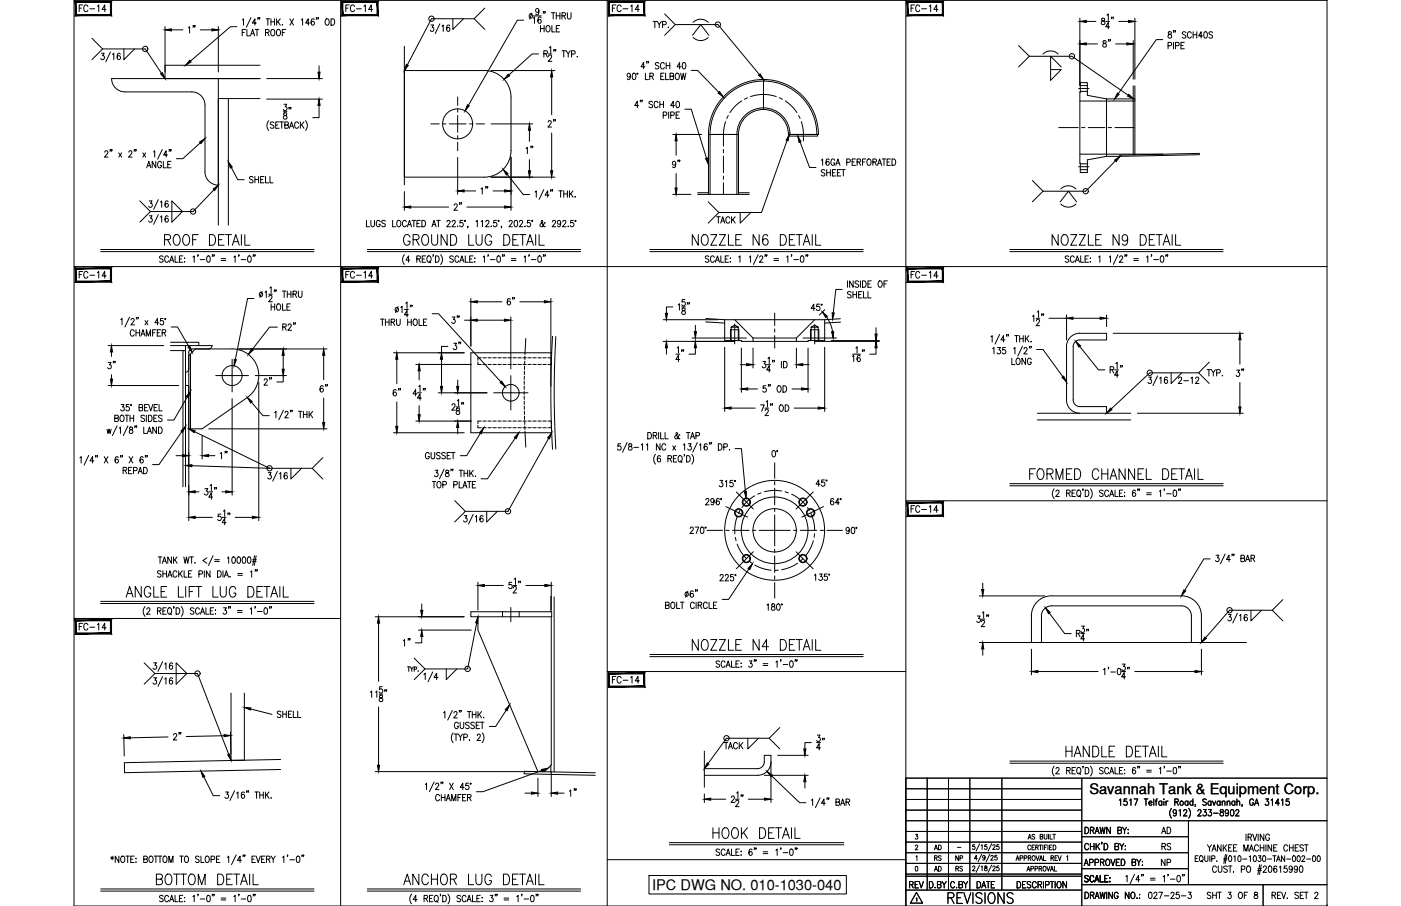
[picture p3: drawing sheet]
<svg xmlns="http://www.w3.org/2000/svg" width="432mm" height="279mm" viewBox="0 0 432 279" stroke-linecap="round" stroke-linejoin="round" font-family="sans-serif">
<defs><g id="words">
<text font-size="7.1" x="316.4" y="149.2">FORMED CHANNEL DETAIL</text>
<g font-size="6.6">
<text x="49.7" y="76.9">ROOF DETAIL</text>
<text x="123.5" y="76.9">GROUND LUG DETAIL</text>
<text x="212.4" y="76.9">NOZZLE N6 DETAIL</text>
<text x="323.5" y="76.9">NOZZLE N9 DETAIL</text>
<text x="38.1" y="185.2">ANGLE LIFT LUG DETAIL</text>
<text x="212.4" y="201.8">NOZZLE N4 DETAIL</text>
<text x="327.7" y="234.6">HANDLE DETAIL</text>
<text x="218.7" y="259.6">HOOK DETAIL</text>
<text x="47.3" y="274.1">BOTTOM DETAIL</text>
<text x="123.5" y="274.1">ANCHOR LUG DETAIL</text>
<text x="291.4" y="279.8">REVISIONS</text>
</g>
<g font-size="5.7">
<text x="339" y="15.9">8&quot;</text>
<text x="172.5" y="40.6" transform="rotate(-90 172.5 40.6)">2&quot;</text>
<text x="138.6" y="109">3&quot;</text>
<text x="212" y="112.9" transform="rotate(-90 212 112.9)">14&quot;</text>
<text x="379.9" y="117.5">3&quot;</text>
<text x="255.4" y="232.5" transform="rotate(-90 255.4 232.5)">34&quot;</text>
</g>
<g font-size="5.3">
<text x="23.6" y="4.9">FC-14</text>
<text x="105.8" y="4.9">FC-14</text>
<text x="188" y="4.9">FC-14</text>
<text x="279.8" y="4.9">FC-14</text>
<text x="57.1" y="11.3">1&quot;</text>
<text x="165.5" y="48.7" transform="rotate(-90 165.5 48.7)">1&quot;</text>
<text x="210.6" y="52.9" transform="rotate(-90 210.6 52.9)">9&quot;</text>
<text x="139" y="66">2&quot;</text>
<text x="151.7" y="61" transform="rotate(-90 151.7 61)">1&quot;</text>
<text x="220.1" y="70.2">TACK</text>
<text x="23.6" y="87.1">FC-14</text>
<text x="105.8" y="87.1">FC-14</text>
<text x="279.8" y="87.1">FC-14</text>
<text x="159.8" y="95.2" transform="rotate(-90 159.8 95.2)">6&quot;</text>
<text x="138.3" y="100.9">3&quot;</text>
<text x="36.7" y="115" transform="rotate(-90 36.7 115)">3&quot;</text>
<text x="80.4" y="119.9">2&quot;</text>
<text x="362.3" y="119.6">2-12</text>
<text x="97.7" y="122.1">6&quot;</text>
<text x="124.5" y="123.5" transform="rotate(-90 124.5 123.5)">6&quot;</text>
<text x="234.2" y="122.1">5&quot; OD</text>
<text x="71.3" y="142.9" transform="rotate(-90 71.3 142.9)">1&quot;</text>
<text x="23.6" y="195.4">FC-14</text>
<text x="127.7" y="200.4" transform="rotate(-90 127.7 200.4)">1&quot;</text>
<text x="188" y="212">FC-14</text>
<text x="52.6" y="229.3">2&quot;</text>
<text x="178.9" y="246.9" transform="rotate(-90 178.9 246.9)">1&quot;</text>
<text x="279.4" y="275.2">REV</text>
</g>
<g font-size="4.9">
<text x="75.8" y="57.5">SHELL</text>
<text x="371.1" y="117.1">TYP.</text>
<text x="279.8" y="159.1">FC-14</text>
<text x="222.2" y="232.1">TACK</text>
<text x="357" y="258.2">AD</text>
<text x="357.4" y="263.2">RS</text>
<text x="357" y="268.1">NP</text>
</g>
<g font-size="4.5">
<text x="335.7" y="244.9">Savannah Tank &amp; Equipment Corp.</text>
<text x="201" y="274.5">IPC DWG NO. 010-1030-040</text>
</g>
<g font-size="4.4">
<text x="287.2" y="263.2">AD</text>
<text x="287.2" y="269.9">AD</text>
<text x="287.2" y="266.7">RS</text>
<text x="293.5" y="266.7">NP</text>
<text x="293.9" y="269.9">RS</text>
</g>
<text font-size="2.6" x="294.2" y="262.5">-</text>
</g></defs>
<!-- layer: 0 -->
<g fill="none" stroke="#000" stroke-width=".31">
<path d="M22.8 0h386.2v279.4h-386.2zM22.8 0h386.2M105 0v279.4M187.2 0v279.4M279.2 0v279.4M22.8 82.2h386.2M279.2 154.4h129.8M22.8 190.7h82.2M187.2 207.1h92M279.2 240h129.8M285.8 240v34.5M292.3 240v34.5"/>
<path d="M298.9 240v34.5M308.8 240v34.5M333.4 240v39.4M279.2 243.2h54.2M279.2 246.5h54.2M279.2 249.8h54.2M279.2 256.4h54.2M279.2 259.7h54.2M279.2 253.1h129.8M333.4 258h32.9M366.3 253.1v19.7M187.2 265.1h92"/>
<path d="M279.2 266.3h54.2M279.2 263h87.1M279.2 270.2h54.2M279.2 269.6h54.2M279.2 274.5h54.2M333.4 272.8h75.6M333.4 267.9h32.9M389.3 272.8v6.6"/>
</g>
<!-- layer: DIM -->
<g fill="none" stroke="#000" stroke-width=".31">
<path d="M28.3 11.8l3.3 3.3-3.3 3.3M31.2 16.4h.9l-.5 .8a.6 .6 0 0 1 .5 .9 .6 .6 0 0 1-1-.1M31.6 15.1h13.2l5 7.5M34 16l-1.4 3.1M34.7 16.8l.4-.4v2M37.1 16.7l-.4-.3a1.12 1.12 0 0 0 0 2 .58 .58 0 0 0 .4-.8 .58 .58 0 0 0-.9-.2l-.1 .3M38.2 15.1v3.3l3.3-3.3M50.9 8.2v14M52.8 9.2h3.6M61.8 9.2h3.5M67.3 8.2v14M73 8.2h-2l-12.3 10.6"/>
<path d="M74.7 6.2l.4-.4v2M74.7 10h.6M75.7 9.1h-1v1.9M76.1 9.1v1.9h.9M77.2 11l.7-1.9 .6 1.9M77.4 5.4l-1.5 3M77.4 10.4h.9M78.6 9.1h1.2M79 7.1h-1.2l.8-1.3v2M79.2 9.1v1.9M79.6 5.5h-.2h.2l-.2 .5M80.1 5.5l-.2 .5"/>
<path d="M81.8 10l1-.1v-.7l-1-.1v1.9M82 5.8h1.1M82.4 10l.6 1M82.6 5.8v2M83.5 5.8v2M83.5 6.7h1.1M83.8 9.2l.1-.1a1 1 0 0 1 .8 1 1 1 0 0 1-.8 .9 1.28 1.28 0 0 1-.1-1.8zM84.6 5.8v2M85.3 5.8v2M85.5 9.2l.2-.1a1 1 0 0 1 .8 1 1 1 0 0 1-.8 .9 1.28 1.28 0 0 1-.2-1.8zM85.7 6.6l.7 1.2M86.4 5.8l-1.1 1.3"/>
<path d="M87 7.6v.2zM87 10h.7M88.1 9.1h-1.1v1.9M89.3 5.8l1.2 2M90.5 5.8l-1.2 2M92.9 6.2l.4-.4v2M95.4 7.1h-1.2l.8-1.3v2M96.8 6.1l-.4-.3a1.13 1.13 0 0 0 0 2 .58 .58 0 0 0 .5-.9 .58 .58 0 0 0-.9-.1l-.1 .3M97.6 5.5h-.1h.1l-.1 .5M98.1 5.5h-.1h.1l-.1 .5M100.5 5.9l.2-.1a1 1 0 0 1 .8 1 1 1 0 0 1-.8 1 1.29 1.29 0 0 1-.2-1.9zM102 5.8a1 1 0 0 1 1.2 1 1 1 0 0 1-1.2 1z"/>
<path d="M132.8 7.7h.8l-.4 .8a.6 .6 0 0 1 .4 .9 .6 .6 0 0 1-1-.1M135.6 7.3l-1.5 3.1M136.2 8.1l.4-.4v2M138.6 8l-.3-.3a1.12 1.12 0 0 0-.1 2 .58 .58 0 0 0 .5-.8 .58 .58 0 0 0-1-.2l-.1 .3M139.6 5.8v3.3l3.3-3.3M149.4 9.1l-3.3-3.3h-13.1l-7.5 14.2M149.4 2.5l-3.3 3.3M161.4 6.2h-2l-15 26.3M164 4l-.8 1.9M164.3 5.6l.4-.4v2M164.3 4.9h2.5M166 16.6h-2l-7.2 6.5"/>
<path d="M166.1 3.3a.53 .53 0 0 1-.6 .5 .53 .53 0 0 1-.4-.6l.4-.6a1.08 1.08 0 0 1 .6 1 1.08 1.08 0 0 1-.6 1l-.4-.3M166.6 7.9v1.9M166.6 8.8h1.1M166.8 5.5l-.4-.3a1.1 1.1 0 0 0-.6 1 1.1 1.1 0 0 0 .5 1 .56 .56 0 0 0 .6-.5 .56 .56 0 0 0-.5-.6 .56 .56 0 0 0-.6 .4M167.5 3.6l-.1 .5M167.6 16.6l1-.1 .1-.7-1.1-.2v2M167.7 7.9v1.9M168 3.6h-.1h.1l-.1 .5M168.2 16.6l.5 1M168.6 8l.1-.1a1 1 0 0 1 .9 1 1 1 0 0 1-.9 .9 1.27 1.27 0 0 1-.1-1.8zM169 16.6h1.1M169.1 17.4l.1-.3 .5-.1 .3 .5-1 1.4h1.1"/>
<path d="M169.3 14.7l.4-.4v2M169.9 3.9h1.1M170.1 7.9v1.9h.9M170.5 3.9v2M170.8 15.4h-.2h.2l-.2 .4M171.3 15.4h-.2h.2l-.2 .4M171.5 3.9v2M171.5 4.9h1.1M171.5 8.8h.6M172.5 7.9h-1v1.9h1M172.6 3.9v2M173.2 4.9l1-.1v-.7l-1-.2v2"/>
<path d="M173.2 15.6h1.1M173.8 4.9l.5 1M173.8 15.6v2M174.5 15.6l.6 1v1M174.9 3.9v1.4l.5 .6 .5-.3 .1-1.7M175.8 15.6l-.7 1M176.2 16.7l1-.2-.1-.8-.9-.1v2M177.9 17.4v.2zM199.4 19h-.2h.2l-.2 .5M199.9 19h-.2h.2l-.2 .5M201.3 6.6h1.1M201.8 6.6v2"/>
<path d="M202.5 6.6l.7 .9v1.1M203.1 19.6l-.4-.3-.7 .3 .1 .4 .9 .5 .1 .5-.4 .3-.7-.3M203.8 6.6l-.6 .9M204.2 7.6l1-.1v-.8l-1-.1v2M204.8 19.7a.62 .62 0 0 0-.8-.4 .62 .62 0 0 0-.4 .7v.5a.62 .62 0 0 0 .4 .7 .62 .62 0 0 0 .8-.4M204.9 4.3l3.2 3.3M205.3 19.3v2M206 8.4v.2zM206.4 19.3v2M208.1 7.6h13.2l12.7 15.4M208.1 7.6l-3.2 3.3M210.5 19.4l.2-.1a1.06 1.06 0 0 1 .7 1 1.06 1.06 0 0 1-.7 1l-.2-.1-.2-.8z"/>
<path d="M213.4 10.9l2.6-3.3 2.5 3.3M213.6 11.5a3.3 3.3 0 0 0 4.7 0M213.6 6.9a3.3 3.3 0 0 1 4.7 0M313.9 14.1l3.3 3.3M317.2 17.4h13.2l17.3 12M317.2 17.4l-3.3 3.2M321.5 16.7a3.3 3.3 0 0 1 4.6 0M332.8 5.6v20.8M334.8 6.6h3M334.8 13.5h3.4M339.6 5.7v.6a.72 .72 0 0 1 .8 .4 .72 .72 0 0 1-.3 .9 .64 .64 0 0 1-.7-.7 .64 .64 0 0 1 .8-.5l.3-.3-.1-.4zM340.8 6.6h1.2"/>
<path d="M341.2 4.7l.4-.4v2M342 8.3h-1.2l.8-1.4v2M342.7 5.3l-.2 .5M343.2 5.3l-.2 .5M343.9 13.5h3.4M344.8 6.6h3M349.3 12.5v11.9M349.8 5.6v18.8M358.4 12.2h-2l-11.7 16.7M360 14.1l1-.1v-.7l-1-.2v1.9M360.2 9.9v.5a.72 .72 0 0 1 .8 .4 .72 .72 0 0 1-.3 .9 .63 .63 0 0 1-.8-.6 .63 .63 0 0 1 .9-.6l.2-.3v-.3zM361.7 13.1v1.9"/>
<path d="M361.8 9.5l-.1 .5M362.3 9.5h-.2h.2l-.2 .5M362.3 14.1l1-.1v-.7l-1-.2v1.9M364 14h.6M365 13.1h-1v1.9h1M365.5 10.1l-.4-.3-.7 .3 .2 .4 .9 .7v.3l-.4 .2-.7-.2M367.2 10.2a.62 .62 0 0 0-.8-.4 .62 .62 0 0 0-.4 .7v.5a.62 .62 0 0 0 .4 .7 .62 .62 0 0 0 .8-.4M367.7 9.8v1.9M367.7 10.7h1.2M368.9 9.8v1.9M370.6 11.1h-1.2l.8-1.3v1.9M371.2 9.9l.3-.1a1.07 1.07 0 0 1 .6 1 1.07 1.07 0 0 1-.6 .9 1.38 1.38 0 0 1-.3-1.8z"/>
<path d="M373.7 10.1l-.4-.3-.7 .3 .2 .4 .8 .4v.8h-.6l-.4-.2M82.2 24.2h17.2M82.2 30.6h17.2M82.8 37.2a2.31 2.31 0 0 0 0 3M84.4 37.9l-.4-.3-.7 .3 .2 .5 .9 .6v.3l-.4 .3-.7-.3M85 38.5h.6M86 37.6h-1v2h1M86.3 37.6h1.1M86.8 37.6v2M87.3 34.5h1.2M87.5 32.2h.9l-.5 .7a.6 .6 0 0 1 .5 .9 .6 .6 0 0 1-1.1-.1M87.5 34.9v.5a.72 .72 0 0 1 .9 .4 .72 .72 0 0 1-.3 .9 .63 .63 0 0 1-.8-.6 .63 .63 0 0 1 .8-.6l.2-.6z"/>
<path d="M87.8 38.5l.9-.1 .1-.6-1-.2v2l1-.2 .1-.5-.4-.4M89.2 33.2h-.2h.2l-.2 .5M89.2 39.6l.7-2 .6 2M89.5 38.9h.8M89.7 33.2h-.2h.2l-.2 .5M92 38.1a.62 .62 0 0 0-.7-.5 .62 .62 0 0 0-.5 .8v.4a.62 .62 0 0 0 .5 .8 .62 .62 0 0 0 .7-.5M92.6 37.6v2M93 38.4l.7 1.2M93.7 37.6l-1.1 1.3M94.2 37.2a2.31 2.31 0 0 1 0 3M98.3 32.5v3.8h-1.9M98.3 20.3v2"/>
<path d="M151.3 21.8h19.7M151.4 38.2h12.8M170 23.7v11.7M194.3 23.2l-.2 .5a.55 .55 0 0 1-.8-.2 .55 .55 0 0 1 .2-.7 .55 .55 0 0 1 .7 .1l.1 .3a.95 .95 0 0 1-.6 1.4l-.4-.3M195.1 22.7l.2-.1a1.09 1.09 0 0 1 .7 1 1.09 1.09 0 0 1-.7 1l-.2-.2-.2-.7zM196.8 32.6h-1.2l.8-1.4v2M197.5 31h-.2h.2l-.2 .4M197.9 31l-.1 .4M198.8 20.6h-1.2l.8-1.3v2M198.9 22.6v2h1M200.3 23.5l1-.1v-.7l-1-.1v2M200.9 23.5l.5 1.1"/>
<path d="M201.1 31.5l-.4-.3-.7 .3 .2 .5 .8 .4v.7l-.6 .1-.4-.3M202.8 31.7a.61 .61 0 0 0-.7-.5 .61 .61 0 0 0-.5 .8v.5a.61 .61 0 0 0 .5 .7 .61 .61 0 0 0 .7-.5M203.4 31.2v2M203.4 32.2h1.1M203.6 23.5h.7M204.4 35.6l1-.1v-.8l-1-.2v2M204.5 31.2v2M204.7 22.6h-1.1v2h1.1M205.1 22.6v2h1M205.3 20.2h1.1M206.1 34.5v2M206.5 23.5l1-.1 .1-.6-1.1-.2v2l1.1-.2v-.7l-.4-.2"/>
<path d="M206.7 35.6l1-.1 .1-.8-1.1-.2v2M207.9 32.6h-1.2l.8-1.4v2M208.4 35.5h.6M208.4 22.7l.2-.1a1.02 1.02 0 0 1 .8 1 1.02 1.02 0 0 1-.8 1 1.27 1.27 0 0 1-.2-1.9zM208.6 31.3h.6l.2 .3v1.2l-.4 .4-.6-.4zM209.4 34.5h-1v2h1M209.8 22.6l.4 2 .4-2 .4 2 .4-2M209.9 20.6h-1.2l.8-1.3v2M211.1 33.7h1.9l4.8 15.1M213 21.7h2l6.6 6.8M327.1 20.6l-3.3-3.2v7.4l3.3-3.3h-3.3M32.3 46.9l.3-.4h.3l.4 .4-1.1 1.6h1.1"/>
<path d="M34 46.2l-.1 .5M34.5 46.2l-.1 .5M36.6 47.1l.9 1.4M37.5 47.1l-.9 1.4M39.7 46.9l.2-.3 .4-.1 .4 .6-1.1 1.4h1.1M41.5 46.2l-.2 .5M42 46.2h-.2h.2l-.2 .5M44 47.1l.9 1.4M44.9 47.1l-.9 1.4M45.2 51.8l.7-2 .6 2M45.5 51.1h.7M47.3 46.9l.4-.4v2"/>
<path d="M48 49.8v2l-1.1-2v2M49.8 50.2a.61 .61 0 0 0-.8-.4 .61 .61 0 0 0-.4 .7v.5a.61 .61 0 0 0 .6 .8 .61 .61 0 0 0 .6-.8h-.4M50 46.1l-1.4 3M50.3 49.8v2h1M51.6 47.8h-1.2l.8-1.3v2M51.7 50.7h.6M52.2 46.2l-.1 .5M52.7 46.2h-.1h.1l-.1 .5M52.7 49.8h-1v2h1M61.7 44l-5.4 4.9h-1.9M65.9 58.5l-6.4 6.7h-13.1M71.3 51.6l2 3.8h1.9"/>
<path d="M124.6 59.1v5.8M141.1 48.5v11.4M143 58.9h3.6M151.3 54.6h19.7M152 58.9h3.5M156.3 53.8l5 6.2h1.9M157.5 48.5v16.4M163.2 40.2v3.4M163.2 49.2v3.5M164.9 59.2l.4-.4v2M167.6 58.5l-1.4 3M169.8 58.6h-.1h.1l-.1 .4"/>
<path d="M170 41v11.7M170.3 58.6h-.1h.1l-.1 .4M172.2 58.8h1.2M172.8 58.8v2M173.8 58.8v2M173.8 59.8h1.1M174.9 58.8v2M175.5 58.8v2M175.9 59.7l.7 1.1M176.6 58.8l-1.1 1.4M207.3 41.5h9M207.3 59.9h5.7"/>
<path d="M208.4 43.4v4.5M208.4 53.5v4.5M242.6 43.3l-7.9 22.2h-13.1l-3.3 3.3M246.6 43.8l2.9 7.8h2M253.1 49.4l.4-.4v2M254.3 52.6l-.4-.3-.8 .3 .2 .5 1 .6v.3l-.4 .3-.8-.3M254.8 52.3v2M254.8 53.3h1.1M255.5 49.3l-.4-.3a1.12 1.12 0 0 0 0 2 .59 .59 0 0 0 .5-.8 .59 .59 0 0 0-.8-.3l-.2 .4M255.9 52.3v2M256.6 53.3h.6M257.3 49.5a.61 .61 0 0 0-.8-.5 .61 .61 0 0 0-.4 .8v.4a.61 .61 0 0 0 .6 .8 .61 .61 0 0 0 .6-.8h-.4"/>
<path d="M257.6 51l.7-2 .6 2M257.6 52.3h-1v2h1M257.9 50.3h.7M258.1 53.3h.6M259.1 52.3h-1v2h1M259.4 52.3h1.1M259.9 52.3v2M261 50.1l1-.2-.1-.8-.9-.1v2M262.6 50h.7M263.7 49h-1.1v2h1.1M264.2 50l.9-.1 .1-.7-1-.2v2M264.7 50l.6 1"/>
<path d="M265.8 50h.7M266.9 49h-1.1v2M267.5 49.1l.2-.1a1 1 0 0 1 .8 1 1 1 0 0 1-.8 1 1.26 1.26 0 0 1-.2-1.9zM269 50l1-.1 .1-.7-1.1-.2v2M269.6 50l.6 1M270.5 51l.6-2 .6 2M270.7 50.3h.8M271.9 49h1.1M272.5 49v2M273.4 50h.6M274.4 49h-1v2h1M274.9 49a1 1 0 0 1 1.2 1 1 1 0 0 1-1.2 1z"/>
<path d="M318.2 55.7l3.3 3.3M321.5 59l-3.3 3.3M327 58.3a3.3 3.3 0 0 1 4.6 0M343.8 49.6l-9.2 9.4h-13.1M31 76.9h65.8M31 77.6h65.8M43.1 62l3.3 3.2-3.3 3.3M46 66.5h.9l-.5 .8a.6 .6 0 0 1 .5 .9 .6 .6 0 0 1-1.1 0M46 62h.9l-.5 .7a.6 .6 0 0 1 .5 .9 .6 .6 0 0 1-1.1-.1M48.8 66.2l-1.5 3M48.8 61.6l-1.5 3M49.4 66.9l.4-.4v2"/>
<path d="M49.4 62.3l.4-.3v1.9M50.3 79.2l-.4-.3-.6 .1v.7l.8 .4 .2 .5-.4 .3-.7-.3M51.8 66.8l-.3-.3a1.11 1.11 0 0 0-.1 2 .55 .55 0 0 0 .6-.5 .55 .55 0 0 0-.5-.6 .55 .55 0 0 0-.6 .5M51.8 62.2l-.4-.2a1.13 1.13 0 0 0 0 1.9 .59 .59 0 0 0 .5-.7 .59 .59 0 0 0-.8-.4l-.2 .5M52 79.4a.62 .62 0 0 0-.8-.5 .62 .62 0 0 0-.4 .8v.4a.62 .62 0 0 0 .4 .8 .62 .62 0 0 0 .8-.5M53 62l3.2 3.2-3.2 3.3zM54 78.9v2h.9M55.3 79.9h.6M56.3 78.9h-1v2h1M56.9 79.6v.2zM59.5 79.3l.4-.4v2M63.9 79l.3-.1a1.07 1.07 0 0 1 .6 1 1.07 1.07 0 0 1-.6 1 1.34 1.34 0 0 1-.3-1.9z"/>
<path d="M68.2 79.8h1.4M72.1 79.3l.4-.4v2M76.5 79l.3-.1a1.07 1.07 0 0 1 .6 1 1.07 1.07 0 0 1-.6 1 1.37 1.37 0 0 1-.3-1.9zM112.9 68v1.9h1M113.2 76.9h65.7M113.2 77.6h65.7M114.3 68v1.4l.5 .5 .5-.3 .1-1.6M117.2 68.4a.62 .62 0 0 0-.8-.4 .62 .62 0 0 0-.4 .7v.5a.62 .62 0 0 0 .6 .7 .62 .62 0 0 0 .6-.7h-.4M118.8 68.2l-.4-.2-.8 .2 .2 .5 .9 .5-.1 .6-.6 .1-.4-.3M121 68v1.9h1M122.6 68.1l.2-.1a1 1 0 0 1 .8 1 1 1 0 0 1-.8 .9 1.27 1.27 0 0 1-.2-1.8zM124.6 78.5a2.3 2.3 0 0 0 0 3.1"/>
<path d="M125.2 68.4a.62 .62 0 0 0-.7-.4 .62 .62 0 0 0-.5 .7v.5a.62 .62 0 0 0 .5 .7 .62 .62 0 0 0 .7-.4M125.6 69.9l.6-1.9 .6 1.9M125.8 69.3h.8M126.6 63.9h11.7M127 68h1.1M127.6 68v1.9M128.5 79.9l.9-.1v-.8l-.9-.1v2M128.5 68.9h.6M129 79.9l.6 1M129.5 68h-1v1.9M130 68a1 1 0 0 1 1.2 1 1 1 0 0 1-1.2 .9zM130.1 79.9h.7"/>
<path d="M131.2 78.9h-1.1v2h1.1M131.9 79l.2-.1a1 1 0 0 1 .8 1 1 1 0 0 1-.8 1 1.24 1.24 0 0 1-.2-1.9zM133.1 69.9l.7-1.9 .6 1.9M133.4 69.3h.8M134.2 78.9a1 1 0 0 1 1.2 1 1 1 0 0 1-1.2 1zM134.6 68h1.1M135.1 68v1.9M135.8 78.5a2.24 2.24 0 0 1 0 3.1M137.8 68.4l.3-.4h.3l.3 .3-.2 .7-.8 .9h1.1M139.4 68.4l.3-.4 .5 .1 .1 .2-.2 .7-.8 .9h1.1M139.7 79.2l-.4-.3-.7 .3 .2 .5 .8 .4v.7l-.6 .1-.4-.3M141.4 79.4a.61 .61 0 0 0-.8-.5 .61 .61 0 0 0-.4 .8v.4a.61 .61 0 0 0 .5 .8 .61 .61 0 0 0 .7-.5"/>
<path d="M142.6 68h-.8v.8a.61 .61 0 0 1 .9 0 .61 .61 0 0 1-.1 .9 .61 .61 0 0 1-.9-.1M143.4 78.9v2h1M143.9 63.9h11.6M144.8 79.9h.6M145.8 78.9h-1v2h1M146.3 79.6v.2zM146.7 68.3l.4-.3v1.9M148.3 68.3l.4-.3v1.9M148.9 79.3l.4-.4v2M149.7 68.4l.4-.4h.3l.3 .3-1 1.6h1.1M153 68h-.8l-.1 .8a.62 .62 0 0 1 .9 0 .62 .62 0 0 1 0 .9 .62 .62 0 0 1-.9-.1M153.4 79l.2-.1a1.07 1.07 0 0 1 .7 1 1.07 1.07 0 0 1-.7 1 1.4 1.4 0 0 1-.2-1.9z"/>
<path d="M156.9 68.4l.3-.4h.4l.3 .3-.3 .7-.8 .9h1.2M157.6 79.8h1.4M158.7 68.1l.4-.1a1.15 1.15 0 0 1-.2 1.9l-.4-.3-.1-.5zM160.1 68.4l.3-.4h.4l.3 .3-.3 .7-.8 .9h1.2M161.5 79.3l.4-.4v2M163.4 68h-.8l-.1 .8a.61 .61 0 0 1 .9 0 .61 .61 0 0 1-.1 .9 .61 .61 0 0 1-.9-.1M166 79l.2-.1a1.07 1.07 0 0 1 .7 1 1.07 1.07 0 0 1-.7 1 1.4 1.4 0 0 1-.2-1.9zM168 68.8l-.1-.2a1.11 1.11 0 0 1-1.3 1.2l-.1-.6 .8-.8-.2-.4-.3 .2 .1 .5 .7 1.1 .3 .1 .1-.2M169.2 60.2h-1.2l.8-1.4v2M170.3 68.4l.3-.4h.3l.3 .3-.2 .7-.8 .9h1.1M172.8 68.6a.53 .53 0 0 1-.7 .4 .53 .53 0 0 1-.2-.8 .53 .53 0 0 1 .8 0l.1 .4a.95 .95 0 0 1-.6 1.3l-.3-.3M173.4 68.4l.4-.4h.3l.3 .3-1 1.6h1.1"/>
<path d="M175.1 69.7h.1M176.7 68h-.8v.8a.61 .61 0 0 1 .9 0 .61 .61 0 0 1-.1 .9 .61 .61 0 0 1-.9-.1M177.3 60.6v.2zM200.3 76.9h65.7M200.3 77.6h65.7M218.3 62.3l3.3 3.2M218.5 79.2l-.4-.3-.7 .3 .1 .5 .9 .4-.1 .7-.5 .1-.4-.3M220.2 79.4a.61 .61 0 0 0-.8-.5 .61 .61 0 0 0-.4 .8v.4a.61 .61 0 0 0 .4 .8 .61 .61 0 0 0 .8-.5M222.2 78.9v2h.9M223.5 79.9h.7M224.6 78.9h-1.1v2h1.1M225.1 79.6v.2z"/>
<path d="M227.7 79.3l.4-.4v2M228.1 65.5v3.3l3.3-3.3M230.9 79.3l.4-.4v2M233.7 78.5l-1.5 3.1M234.1 79.4l.3-.5h.4l.3 .4-1 1.6h1.1M238.5 79.8h1.5M242.4 79.3l.4-.4v2M246.9 79l.2-.1a1.07 1.07 0 0 1 .7 1 1.07 1.07 0 0 1-.7 1 1.34 1.34 0 0 1-.2-1.9zM311.2 76.9h65.8M311.2 77.6h65.8M326.8 62.3l2.5-3.3 2.5 3.3M327 62.9a3.3 3.3 0 0 0 4.6 0"/>
<path d="M329.4 79.2l-.4-.3-.7 .3 .2 .5 .8 .4 .1 .5-.4 .3-.7-.3M331.1 79.4a.61 .61 0 0 0-.8-.5 .61 .61 0 0 0-.4 .8v.4a.61 .61 0 0 0 .5 .8 .61 .61 0 0 0 .7-.5M333.1 78.9v2h1M334.4 79.9h.7M335.5 78.9h-1.1v2h1.1M336 79.6v.2zM338.6 79.3l.4-.4v2M341.9 79.3l.4-.4v2M344.6 78.5l-1.4 3.1M345.1 79.4l.1-.4 .5-.1 .3 .6-1 1.4h1.1M349.4 79.8h1.5M353.4 79.3l.4-.4v2"/>
<path d="M357.8 79l.3-.1a1.07 1.07 0 0 1 .6 1 1.07 1.07 0 0 1-.6 1 1.37 1.37 0 0 1-.3-1.9zM37.2 98.6l.4-.4v2M39.9 97.8l-1.4 3M40.4 98.7l.3-.5h.3l.4 .4-.3 .6-.8 1h1.1M42.2 97.9h-.2h.2l-.2 .5M42.6 97.9l-.1 .5M44.7 98.9l.9 1.3M45.6 98.9l-.9 1.3M48.9 99.5h-1.1l.7-1.3v2M50.3 98.2h-.8l-.1 .9a.61 .61 0 0 1 .9 0 .61 .61 0 0 1-.1 .9 .61 .61 0 0 1-.9-.2M52.3 80.9l.6-2 .7 2M52.5 80.2h.8"/>
<path d="M56.9 80.7h.1M61.7 80.1h1.4M68.2 80.3h1.4M74.3 80.1h1.5M78.3 92.1h-2l-3.8 18.8M80.8 89.9l-.7 1.8M81.7 90.1l.4-.3v1.9M82.8 90.7h1.1M82.9 91.5l.3-.4 .5 .1 .1 .3-1 1.5h1.1M83.2 88.8l.4-.3v1.9M83.6 94.6h1.1M83.6 93.7v2"/>
<path d="M84.6 89.5l-.1 .5M84.7 93.7v2M85.1 89.5l-.1 .5M85.6 93.8l.1-.1a1 1 0 0 1 .8 1 1 1 0 0 1-.8 1 1.28 1.28 0 0 1-.1-1.9zM87 89.8h1.1M87.1 93.7v2h.9M87.6 89.8v1.9M88.4 94.6h.7M88.5 89.8v1.9M88.5 90.7h1.2M89.5 93.7h-1.1v2h1.1M89.7 89.8v1.9"/>
<path d="M90.3 90.7l1-.1v-.7l-1-.1v1.9M90.6 99.6h-.2h.2l-.2 .5M90.9 90.7l.5 1M91 99.6l-.1 .5M92 89.8v1.4l.5 .5 .5-.2 .1-1.7M117.3 98.4h1.1M117.8 98.4v2M118.8 98.4v2M118.8 99.3h1.1M119.9 98.4v2M120.5 99.3h1l.1-.7-1.1-.2v2M121.1 99.3l.6 1.1"/>
<path d="M122.2 98.4v1.4l.5 .6 .6-.3v-1.7M122.7 94.6l-.8 1.8M123.5 94.8l.4-.4v2M124.7 95.4h1.2M125.1 93.5l.4-.4v2M125.6 99.3h1.2M125.6 98.4v2M125.9 97.1h-1.2l.8-1.3v1.9M126.3 80.2h-1.2l.8-1.3v2M126.6 94.2h-.2h.2l-.2 .4M126.8 98.4v2M127 94.2l-.1 .4"/>
<path d="M127.7 98.5l.1-.1a1 1 0 0 1 .8 1 1 1 0 0 1-.8 1 1.24 1.24 0 0 1-.1-1.9zM129.2 98.4v2h.9M130.5 99.3h.6M131.6 98.4h-1.1v2h1.1M132.3 80.5l.5 .6M133.2 96.8h2l19.2 21M141.7 80.9l.7-2 .6 2M142 80.2h.7M143.2 98.7h1.9M145.1 92v14.7M146.3 80.8h.1zM147.1 93.1h7.6"/>
<path d="M147.1 98.7h8.4M151.1 80.1h1.5M157.4 97.7v16.1M157.6 80.3h1.4M160.2 93.1h7.6M163.7 80.1h1.5M169.8 92v27.1M204.4 98.6h16.9M207.4 94.7h-2v1.9M209 94l.4-.3v1.9M210.1 94.7h1.1M210.3 95.1v.5a.73 .73 0 0 1 .8 .5 .73 .73 0 0 1-.3 .9 .64 .64 0 0 1-.7-.7 .64 .64 0 0 1 .8-.6l.3-.2-.1-.4z"/>
<path d="M211.1 92.4h-.8l-.1 .8a.62 .62 0 0 1 .9 0 .62 .62 0 0 1-.1 .9 .62 .62 0 0 1-.9-.1M212 93.4l-.2 .5M212.4 93.4h-.1h.1l-.1 .5M220.5 80.9l.6-2 .7 2M220.7 80.2h.8M225 80.8h.2zM238.5 80.3h1.5M244.7 80.1h1.4M251.2 95.1h-1.2l.8-1.3v2M252.6 93.8h-.8l-.1 .8a.61 .61 0 0 1 .9 0 .61 .61 0 0 1-.1 .9 .61 .61 0 0 1-.9-.1M254.2 95.5l-1.7 1.7M254.7 97.7l1.4 2.5 .5 2.1"/>
<path d="M259.6 89.3h-2l-.8 7.2M261.2 86.6v2M262.3 90.2l-.4-.3-.7 .3 .2 .5 .8 .3 .1 .6-.4 .3-.7-.3M262.9 89.9v2M262.9 90.8h1.1M263 86.6v2l-1.1-2v2M264 89.9v2M264.6 86.9l-.4-.3-.5 .1v.7l.8 .4 .1 .5-.4 .3-.7-.3M264.6 90.8h.7M265.2 86.6v2M265.7 89.9h-1.1v2h1.1M265.8 86.6a1.01 1.01 0 0 1 1.2 1 1.01 1.01 0 0 1-1.2 1z"/>
<path d="M266.1 89.9v2h1M267.5 89.9v2h1M267.5 87.6h.7M268.5 86.6h-1v2h1M271 86.7l.1-.1a1.01 1.01 0 0 1 .8 1 1.01 1.01 0 0 1-.8 1 1.24 1.24 0 0 1-.1-1.9zM272.5 87.6h.6M273.5 86.6h-1v2M318.2 97.5l.4-.3v1.9M319.3 98.1h1.2M319.4 98.9l.2-.3 .5-.1 .3 .5-1.1 1.4h1.2M319.7 96.2l.4-.4v2M321.2 96.9h-.2h.2l-.2 .4"/>
<path d="M321.6 96.9l-.1 .4M323.3 98.1h5.4M328.7 97.1v7.7M330.7 98.1h8.4M331.4 80.9l.6-2 .7 2M331.6 80.2h.8M336 80.8h.1zM341.1 97.1v3.6M349.4 80.3h1.5M355.6 80.1h1.4M33.3 118.9h21.8M33.3 106.6h17.2"/>
<path d="M34.4 108.5v1.4M34.4 115.5v1.4M41.4 102.2a.62 .62 0 0 0-.8-.5 .62 .62 0 0 0-.4 .7v.5a.62 .62 0 0 0 .4 .7 .62 .62 0 0 0 .8-.4M41.9 101.7v2M41.9 102.6h1.1M43 101.7v2M43.4 103.7l.7-2 .6 2M43.7 103h.8M45.1 103.7v-2l.6 2 .7-2v2M47 102.6h.7M48.1 101.7h-1.1v2M48.5 102.6h.6"/>
<path d="M49.5 101.7h-1v2h1M50 102.6l.9-.1 .1-.6-1-.2v2M50.5 102.6l.6 1.1M52.7 100.8h2l3.5 6.1M73.6 107.6h27.2M78.7 115.8h9.6M79.8 117.9v42.7M85.5 100.9h-2.4l-5.3 6.9M87.1 100.8l1-.1 .1-.6-1.1-.2v2M87.3 115.8v2h-2M87.3 109.6v4.3M87.7 100.8l.5 1.1"/>
<path d="M88.8 100.4l.2-.4 .5-.1 .3 .6-1.1 1.4h1.2M99.8 109.6v7.5M121.3 108.8h21.8M122.3 110.8v7.5M128.2 112.4h17.1M129.1 119.2l.4-.4v2M129.2 114.4v2.8M130.6 119.9l-.2 .4M131.1 119.9h-.2h.2l-.2 .4M136.1 110.8v8.4M138 106.8h-1.9v2M141.1 117.2v2"/>
<path d="M204.4 105.3h22M205.4 107.3v1.9M213.3 104.2h16.7M214.3 107.3v1.9h-2M214.3 100.3v2M223.4 107.1v19.8M228.2 112.5h1.9M228.5 107.3v13.7M230.5 120h2.9M232.1 107.3v6.2M235.1 111.5h.9l-.5 .7a.59 .59 0 0 1 .5 1 .59 .59 0 0 1-1.1-.1M236.3 112.5h1.2"/>
<path d="M236.7 110.5l.4-.3v1.9M237.5 114.1h-1.2l.8-1.3v1.9M238.2 111.2h-.2h.2l-.2 .5M238.7 111.2h-.2h.2l-.2 .5M240.8 111.5v1.9M241.5 111.5a.99 .99 0 0 1 1.1 .9 .99 .99 0 0 1-1.1 1zM244.1 120h3M245.4 107.3v6.2M247.4 112.5h2M247.5 104.2h10.3M249 107.3v13.7M251.1 105.3h19.9"/>
<path d="M254.2 107.1v19.8M256.2 105h14.8M262.7 109.9l.4-.3v1.9M262.7 109.2h2.5M263.8 107.3l.4-.4v2M265.1 109.8l-.5-.2a1.13 1.13 0 0 0 .1 1.9 .58 .58 0 0 0 .5-.8 .58 .58 0 0 0-1-.1v.3M265.9 108h-.2h.2l-.2 .4M266.4 108l-.2 .4M270 107.3v1.9h-2M270 101.1v1.9M305.4 103.9l.4-.4v2M305.9 107.5l.4-.3v1.9"/>
<path d="M307.5 107.2h.9l-.5 .7a.6 .6 0 0 1 .5 1 .6 .6 0 0 1-1.1-.1M308.1 103.1l-1.4 3M309.7 104.8h-1.2l.8-1.3v2M309.9 107.2h-.8l-.1 .8a.62 .62 0 0 1 .9 0 .62 .62 0 0 1-.1 .9 .62 .62 0 0 1-.9-.1M310.3 103.2h-.1h.1l-.1 .5M310.8 103.2l-.1 .5M311.8 110.4v2h1M312.4 107.5l.4-.3v1.9M312.7 103.5h1.2M313.3 103.5v2M313.5 110.6l.1-.2a1.01 1.01 0 0 1 .8 1 1.01 1.01 0 0 1-.8 1 1.29 1.29 0 0 1-.1-1.8zM314.3 103.5v2"/>
<path d="M314.3 104.5h1.1M315.1 106.8l-1.4 3M315.4 103.5v2M315.6 107.6l.2-.3 .5-.1 .3 .5-1.1 1.4h1.2M316 103.5v2M316.1 110.4v2l-1.1-2v2M316.4 104.4l.7 1.1M317.1 103.5l-1.1 1.3M317.4 106.9h-.2h.2l-.2 .5M317.8 105.3v.2zM317.8 106.9l-.1 .5M317.8 110.9a.61 .61 0 0 0-.7-.4 .61 .61 0 0 0-.4 .7v.5a.61 .61 0 0 0 .5 .8 .61 .61 0 0 0 .6-.8h-.4"/>
<path d="M319.5 107.8h2l6.1 8.4M332.8 106.8l5.8 7.3h1.9M342.2 114l.9-.1v-.7l-.9-.1v1.9M342.7 114l.6 1M343.1 102.8h40.1M343.5 114.1h1.2M343.9 112.1l.4-.3v1.9M344.7 115.7h-1.2l.8-1.3v2M345.4 112.8h-.1h.1l-.1 .5M345.9 112.8h-.1h.1l-.1 .5M354 116.3h.9l-.5 .7a.6 .6 0 0 1 .5 1 .6 .6 0 0 1-1.1-.1M356.8 115.9l-1.5 3"/>
<path d="M357.4 116.7l.4-.4v2M359.8 116.6l-.5-.3a1.13 1.13 0 0 0 .1 2 .59 .59 0 0 0 .5-.8 .59 .59 0 0 0-.8-.4l-.2 .5M369.4 115h-15l-11.9 11.1M372.7 111.7l-3.3 3.3 3.3 3.3M382.1 104.8v7.5M382.1 117.9v7.6M33 132.4l.3 1.3 .3-1.3 .3 1.3 .3-1.3M35.4 129l.9-.1 .1-.7-1-.2v2l1-.2 .1-.5-.4-.3M36.1 131.3l-1.5 3M36.7 132.1l.4-.4v2M37.3 128.1l.1-.1a1 1 0 0 1 .9 1 1 1 0 0 1-.9 1 1.27 1.27 0 0 1-.1-1.9zM37.4 124.7h.8l-.4 .8a.6 .6 0 0 1 .5 .9 .6 .6 0 0 1-1.1-.1"/>
<path d="M38.6 128h1.1M39.1 128v2M39.4 131.3l-1.4 3M39.8 124.7h-.8l-.1 .9a.62 .62 0 0 1 .9 0 .62 .62 0 0 1-.1 .9 .62 .62 0 0 1-.9-.2M40 131.8v.6a.72 .72 0 0 1 .9 .4 .72 .72 0 0 1-.3 .9 .64 .64 0 0 1-.8-.7 .64 .64 0 0 1 .8-.6l.3-.2-.1-.4zM40.1 128v2M40.1 129h1.1M41.2 128v2M41.7 131.4h-.2h.2l-.2 .5M42.1 131.4l-.1 .5M42.9 125.7l.9-.1v-.8l-.9-.1v2l1-.2 .1-.5-.4-.3M44.3 131.7v2h1"/>
<path d="M44.6 128.3l-.4-.3-.6 .1-.1 .6 .9 .5 .2 .5-.4 .3-.8-.3M44.6 125.7h.6M45.1 128v2M45.4 133.7l.7-2 .6 2M45.6 124.7h-1v2h1M45.7 133h.8M45.7 128a1 1 0 0 1 1.2 1 1 1 0 0 1-1.2 1zM45.8 124.7l.7 2 .6-2M47.4 129h.6M47.5 125.7h.6M48.2 131.7v2l-1.1-2v2M48.5 128h-1.1v2h1.1"/>
<path d="M48.5 124.7h-1v2h1M48.9 131.7a1 1 0 0 1 1.1 1 1 1 0 0 1-1.1 1zM49 124.7v2h1M50 128.3l-.4-.3-.7 .3v.4l1.1 .7v.3l-.4 .3-.7-.3M56 133.1l-7 10.2h-2M57.7 122.4l-4.1 7.1h-2M58.2 139.5v21.1M60 133.1l23.1 11.3M62.3 134.3v7.2M64.3 132.2h36.5M71.5 122.9v29.8M77.5 124.1l3.5 4.1h2"/>
<path d="M84.6 127.2l.4-.3v1.9M87.4 126.5l-1.5 3M87.8 127.3l.4-.4h.3l.3 .3-.2 .7-.8 .9h1.1M89.6 126.6h-.2h.2l-.2 .4M90.1 126.6l-.2 .4M92 126.9h1.1M92.5 126.9v1.9M93.5 126.9v1.9M93.5 127.8h1.1M94.6 126.9v1.9M95.3 126.9v1.9M95.7 127.7l.7 1.1"/>
<path d="M96.4 126.9l-1.1 1.3M99.8 122.7v7.6M121.3 133.5h21.8M122.3 124v7.5M128.2 129.9h17.1M128.5 121.5h-1.2l.8-1.4v2M128.7 121.1h1.2M129.2 125.1v2.8M129.9 122.8h-1.2l.8-1.3v1.9M132.3 140a.62 .62 0 0 0-.7-.5 .62 .62 0 0 0-.5 .8v.5a.62 .62 0 0 0 .6 .7 .62 .62 0 0 0 .6-.7h-.4M132.9 139.5v1.4l.5 .6 .5-.3 .1-1.7M135 121.1h15.1"/>
<path d="M135.7 139.8l-.4-.3-.7 .3 .1 .5 .8 .4 .2 .2v.3l-.4 .3-.7-.3M137.3 139.8l-.4-.3-.8 .3 .2 .5 .9 .5 .1 .4-.4 .3-.8-.3M138.9 139.5h-1.1v2h1.1M139.1 139.5h1.1M139.3 125l.3-.5h.4l.3 .4-.3 .6-.8 1h1.2M139.7 139.5v2M140.6 125.5h1.1M140.7 125.9v.6a.72 .72 0 0 1 .9 .4 .72 .72 0 0 1-.3 .9 .64 .64 0 0 1-.8-.7 .64 .64 0 0 1 .9-.5l.2-.3-.1-.4zM140.9 123.6l.5-.4v2M141.1 131.8v2M142.4 124.2h-.1h.1l-.1 .5M142.9 124.2l-.2 .5"/>
<path d="M148.1 133.6l-4.3 6.9h-1.9M158.8 135.1l-8.6 12.6h-1.9M169.1 135.2l-12.5 22.5h-13.2M191.3 136.8h-.8l-.1 .9a.61 .61 0 0 1 .9 0 .61 .61 0 0 1-.1 .9 .61 .61 0 0 1-.9-.2M193.3 136.5l-1.4 3M193.8 136.9v.6a.72 .72 0 0 1 .9 .4 .72 .72 0 0 1-.3 .9 .63 .63 0 0 1-.7-.6 .63 .63 0 0 1 .8-.6l.2-.3-.1-.4zM195.4 138h1.4M197.6 137.2l.4-.4v2M199.2 137.2l.4-.4v2M199.6 133.4a1 1 0 0 1 1.2 1 1 1 0 0 1-1.2 .9zM201.3 134.3l1-.1 .1-.6-1.1-.2v1.9M201.9 134.3l.5 1"/>
<path d="M203 133.4v1.9M203.4 136.8v2l-1.1-2v2M203.6 133.4v1.9h1M205 133.4v1.9h1M205.2 137.3a.62 .62 0 0 0-.8-.5 .62 .62 0 0 0-.4 .8v.5a.62 .62 0 0 0 .4 .7 .62 .62 0 0 0 .8-.5M207.3 137.5l.9 1.3M208.2 137.5l-.9 1.3M209.5 134.2l-.2-.1-.7 1.2h-.5l-.2-.3 .1-.4 .8-.8-.2-.4-.3 .2 .3 .8 .5 .9h.4v-.2M210.6 137.2l.4-.4v2M211.5 133.4h1.2M212.1 133.4v1.9M212.1 136.8h.9l-.5 .8a.6 .6 0 0 1 .5 .9 .6 .6 0 0 1-1-.1"/>
<path d="M212.8 135.3l.6-1.9 .7 1.9M213 134.7h.8M214.5 134.4l1-.1v-.8l-1-.1v1.9M214.9 136.5l-1.4 3M215.6 137.2l.4-.4v2M218 137.1l-.5-.3a1.13 1.13 0 0 0 .1 2 .55 .55 0 0 0 .5-.5 .55 .55 0 0 0-.5-.6 .55 .55 0 0 0-.6 .5M218.8 136.6l-.2 .4M219.2 136.6h-.1h.1l-.1 .4M221.4 136.8a.99 .99 0 0 1 1.1 1 .99 .99 0 0 1-1.1 1zM223.1 137.9l.9-.1 .2-.3-.2-.6-.9-.1v2M224.8 138.6v.2zM225.3 125.9h7.5"/>
<path d="M226.5 138.3h2l1.2 13.3M234.4 124.9h1.1l-.8 2M235.8 125.9h1.1M235.9 126.7l.3-.5h.3l.3 .4-.2 .6-.8 1h1.1M236.1 123.9l.4-.4v2M237.6 124.6h-.2h.2l-.2 .5M238.1 124.6l-.2 .5M238.2 139l.3-.1a1.14 1.14 0 0 1-.1 2l-.4-.4-.1-.4zM240.5 125l.1-.1a1.01 1.01 0 0 1 .9 1 1.01 1.01 0 0 1-.9 1 1.27 1.27 0 0 1-.1-1.9zM242 124.9a1.01 1.01 0 0 1 1.1 1 1.01 1.01 0 0 1-1.1 1zM244.8 125.9h7.4M350.5 127.4h32.7"/>
<path d="M24.6 141.2l.4-.4v2M27.3 140.4l-1.4 3M28.9 142.1h-1.2l.8-1.3v2M29.6 140.5l-.2 .5M30.1 140.5h-.2h.2l-.2 .5M32.1 140.8l1.2 2M33.3 140.8l-1.2 2M36.4 141.1l-.3-.3a1.1 1.1 0 0 0-.6 1 1.1 1.1 0 0 0 .5 1 .55 .55 0 0 0 .6-.5 .55 .55 0 0 0-.5-.6 .55 .55 0 0 0-.6 .4M37.2 140.5l-.1 .5M37.7 140.5h-.2h.2l-.2 .5M38 145.1l.9-.2 .1-.6-1-.2v2M38.5 145.1l.6 1"/>
<path d="M39.6 145.1h.7M39.8 140.8l1.1 2M40.7 144.1h-1.1v2h1.1M40.9 140.8l-1.1 2M41.1 145.1h1l.1-.8-1.1-.2v2M42.6 146.1l.6-2 .7 2M42.8 145.4h.8M44.1 141.1l-.3-.3a1.1 1.1 0 0 0-.7 1 1.1 1.1 0 0 0 .6 1 .56 .56 0 0 0 .6-.6 .56 .56 0 0 0-.6-.5 .56 .56 0 0 0-.6 .4M44.3 144.1a1 1 0 0 1 1.1 1 1 1 0 0 1-1.1 1zM44.9 140.5l-.2 .5M45.4 140.5h-.2h.2l-.2 .5M54.3 140.5h1.9"/>
<path d="M59.1 143.6l24 .8M60.2 151.7h1.1M60.2 159.6h5.3M63.2 150.7h.8l-.4 .7a.6 .6 0 0 1 .4 1 .6 .6 0 0 1-1-.1M64.3 140.5h2M64.3 151.7h1.3M64.7 149.8l.5-.4v1.9M65.6 153.3h-1.3l.9-1.3v2M66.3 150.4h-.2h.2l-.2 .5M66.7 150.4l-.1 .5M68.1 158.6h-.8l-.1 .8a.62 .62 0 0 1 .9 0 .62 .62 0 0 1-.1 .9 .62 .62 0 0 1-.9-.1M68.4 151.7h1.2"/>
<path d="M68.5 159.6h1.2M68.9 157.6l.4-.4v2M70.4 158.3h-.2h.2l-.2 .5M70.8 158.3l-.1 .5M72.5 159.6h5.3M82.7 145.8h.9l-.5 .7a.6 .6 0 0 1 .5 .9 .6 .6 0 0 1-1.1-.1M83.1 144.4h13.1l3.3 3.3M85.5 145.4l-1.4 3M86.1 146.1l.4-.3v1.9M88.5 146l-.5-.2a1.14 1.14 0 0 0 .1 1.9 .58 .58 0 0 0 .5-.8 .58 .58 0 0 0-1-.1v.3M89.7 144.4v3.3l3.2-3.3M99.5 141.1l-3.3 3.3"/>
<path d="M133.2 148.5h1.1M133.8 148.5v2M134.1 145h.9l-.5 .8a.6 .6 0 0 1 .5 .9 .6 .6 0 0 1-1.1-.1M135 148.6l.1-.1a1.01 1.01 0 0 1 .9 1 1.01 1.01 0 0 1-.9 1 1.24 1.24 0 0 1-.1-1.9zM136.5 149.5l.9-.1 .1-.7-1-.2v2M136.9 144.7l-1.5 3M137.4 145.1v.6a.72 .72 0 0 1 .9 .4 .72 .72 0 0 1-.3 .9 .63 .63 0 0 1-.8-.7 .63 .63 0 0 1 .9-.5l.2-.3-.1-.4zM137.8 140.5h.7M139.1 144.7h-.1h.1l-.1 .5M139.6 144.7l-.2 .5M139.8 149.5l1-.1 .1-.7-1.1-.2v2M140.1 154.4l3.3 3.3-3.3 3.3"/>
<path d="M141.5 148.5v2h1M141.5 145h1.1M142.1 145v2M142.6 150.5l.7-2 .6 2M142.9 149.8h.8M143 145v2M143 146h1.1M143 159h.9l-.5 .7a.6 .6 0 0 1 .5 1 .6 .6 0 0 1-1-.1M144.1 148.5h1.1M144.1 145v2M144.6 148.5v2M144.8 145v2"/>
<path d="M145.2 145.9l.7 1.1M145.6 149.4h.6M145.8 158.6l-1.4 3M145.9 145l-1.1 1.3M146.5 159.4l.4-.4v2M146.5 146.8v.2zM146.6 148.5h-1v2h1M148.9 159.3l-.5-.3a1.14 1.14 0 0 0 .1 2 .59 .59 0 0 0 .4-.8 .59 .59 0 0 0-.8-.3l-.2 .4M150 157.7v3.3l3.3-3.3M202 140.1a2.3 2.3 0 0 0 0 3M203.6 140.8l-.4-.3a1.09 1.09 0 0 0-.6 1 1.09 1.09 0 0 0 .6 1 .56 .56 0 0 0 .5-.6 .56 .56 0 0 0-.5-.5 .56 .56 0 0 0-.6 .4M205.9 141.4h.9l.1-.7-1-.2v2"/>
<path d="M206.4 141.4l.6 1.1M207.5 141.4h.7M208.6 140.5h-1.1v2h1.1M209.3 140.6l.2-.1a1 1 0 0 1 .8 1 1 1 0 0 1-.8 1 1.24 1.24 0 0 1-.2-1.9zM209.7 142.1l.5 .6M211 140.2l-.2 .5M211.6 140.5a.99 .99 0 0 1 1.2 1 .99 .99 0 0 1-1.2 1zM213.2 140.1a2.3 2.3 0 0 1 0 3M217.5 154.2l.3-.5 .5 .1 .2 .3-.3 .6-.8 1h1.2M220.1 154.4a.53 .53 0 0 1-.7 .4 .53 .53 0 0 1-.2-.8 .53 .53 0 0 1 .8 0l.1 .4a.95 .95 0 0 1-.6 1.3l-.4-.3M221.7 154l-.5-.3a1.13 1.13 0 0 0 .1 2 .58 .58 0 0 0 .5-.8 .58 .58 0 0 0-1-.2l-.1 .3M221.9 148.1h.8l-.4 .8a.6 .6 0 0 1 .4 .9 .6 .6 0 0 1-1-.1"/>
<path d="M223.5 148.5l.4-.4v2M225.8 148.1h-.7l-.1 .9a.61 .61 0 0 1 .9 0 .61 .61 0 0 1-.1 .9 .61 .61 0 0 1-.9-.2M252.7 149.3h-1.2l.8-1.3v2M254.1 148h-.8l-.1 .8a.61 .61 0 0 1 .9 .1 .61 .61 0 0 1-.1 .9 .61 .61 0 0 1-.9-.2M256.9 154l-.4-.3a1.12 1.12 0 0 0 0 2 .58 .58 0 0 0 .5-.8 .58 .58 0 0 0-.9-.2l-.1 .3M258.7 155h-1.2l.8-1.3v2M311.2 149.8h65.8M311.2 149.2h65.8M324.9 150.8a2.24 2.24 0 0 0 0 3M325.5 151.6l.3-.5h.3l.3 .4-.2 .7-.8 .9h1.1M328.7 152.1l1-.1 .1-.7-1.1-.2v2M329.3 152.1l.6 1"/>
<path d="M330.4 152.1h.6M331.4 151.1h-1v2h1M332.2 151.2l.1-.1a1.02 1.02 0 0 1 .8 1 1.02 1.02 0 0 1-.8 1 1.27 1.27 0 0 1-.1-1.9zM332.6 152.7l.4 .6M334.5 151.1a1.01 1.01 0 0 1 1.1 1 1.01 1.01 0 0 1-1.1 1zM336.1 150.8a2.3 2.3 0 0 1 0 3M340 151.4l-.4-.3-.6 .1v.6l.8 .5 .2 .5-.4 .3-.7-.3M341.7 151.6a.62 .62 0 0 0-.8-.5 .62 .62 0 0 0-.4 .8v.5a.62 .62 0 0 0 .4 .7 .62 .62 0 0 0 .8-.5M342 153.1l.6-2 .7 2M342.2 152.5h.8M343.7 151.1v2h.9M345 152.1h.7"/>
<path d="M346.1 151.1h-1.1v2h1.1M346.6 151.8h.1M346.6 152.9h.1M350 151.4l-.3-.3a1.12 1.12 0 0 0-.1 2 .58 .58 0 0 0 .5-.8 .58 .58 0 0 0-1-.1l-.1 .3M353.4 152h1.4M353.4 152.5h1.4M357.3 151.5l.4-.4v2M359.6 152.3h1.4M361.8 151.2l.2-.1a1.08 1.08 0 0 1 .7 1 1.08 1.08 0 0 1-.7 1l-.5-.8zM48.8 171.7h1.1M49.3 171.7v2M49.6 176.3l-.3-.3-.8 .3 .2 .5 .9 .4a.48 .48 0 0 1-.3 .8l-.8-.3"/>
<path d="M50 173.7l.7-2 .6 2M50.2 176v2M50.2 177h1.1M50.3 173.1h.8M51.3 176v2M51.7 178l.7-2 .6 2M52 177.3h.8M52.8 171.7v2l-1.1-2v2M53.5 171.7v2M53.9 172.6l.7 1.1M54.5 176.5a.61 .61 0 0 0-.7-.5 .61 .61 0 0 0-.5 .8v.4a.61 .61 0 0 0 .5 .8 .61 .61 0 0 0 .7-.5M54.6 171.7l-1.1 1.4"/>
<path d="M55.1 176v2M55.5 176.9l.7 1.1M56.2 176l-1.1 1.3M56.7 171.7l.4 2 .4-2 .4 2 .4-2M56.7 176v2h1M58.1 177h.6M58.5 171.7h1.1M59.1 171.7v2M59.1 176h-1v2M60.1 173.5v.2zM61.3 177h1v-.8l-1-.2v2M63 176v2"/>
<path d="M63.8 172l-1.3 .9 1.3 .8M64.7 176v2l-1.1-2v2M65.7 171.4l-1.4 3M66.2 172.6h1.4M66.2 173.1h1.4M67.1 176a.99 .99 0 0 1 1.1 1 .99 .99 0 0 1-1.1 1zM68.7 176v2M69.1 178l.7-2 .6 2M69.4 177.3h.8M69.7 161.2h-1.2l.8-1.3v1.9M70.1 172.1l.4-.4v2M71.7 171.8l.2-.1a1.07 1.07 0 0 1 .7 1 1.07 1.07 0 0 1-.7 1l-.2-.1-.3-.7z"/>
<path d="M73.3 171.8h.6l.2 .3v1.2l-.4 .4-.6-.4-.1-.7zM73.3 176.9h1.4M73.3 177.4h1.4M74.9 171.8l.2-.1a1.06 1.06 0 0 1 .7 1 1.06 1.06 0 0 1-.7 1l-.2-.1-.3-.7zM76.5 171.8h.6l.2 .3v1.2l-.4 .4-.6-.4-.1-.7zM77.2 176.4l.4-.4v2M77.8 173.1h1.2M77.9 172.6h1.1M78.5 171.4l-.6 3M78.8 175.7h-.2h.2l-.2 .5M79 171.4l-.6 3M79.3 175.7h-.2h.2l-.2 .5"/>
<path d="M147.3 179.5v8.6M157.7 179.6h-.8l-.1 .8a.62 .62 0 0 1 .9 0 .62 .62 0 0 1-.1 .9 .62 .62 0 0 1-.8-.1M158.5 178.6l.4-.4v2M160 179.3l-.2 .4M160.4 179.3h-.1h.1l-.1 .4M169.9 179.5v8.6M212.7 163l.3-.5h.4l.3 .4-.3 .7-.8 .9h1.2M214.2 162.5h1.1l-.7 2M216.1 162.6l.2-.1a1.09 1.09 0 0 1 .7 1 1.09 1.09 0 0 1-.7 1l-.2-.1-.3-.7zM221.9 177.6l.2-.3 .5-.1 .3 .5-1.1 1.4h1.2M223.5 177.6l.2-.3 .5-.1 .3 .5-1 1.4h1.1M226 177.2h-.8l-.1 .8a.62 .62 0 0 1 .9 0 .62 .62 0 0 1-.1 .9 .62 .62 0 0 1-.9-.1"/>
<path d="M230.8 175.5l-6.2 9.3h-2M251 177.4l.4-.4v2M252.5 177h.9l-.5 .8a.6 .6 0 0 1 .5 .9 .6 .6 0 0 1-1.1-.1M254.9 177h-.8l-.1 .9a.61 .61 0 0 1 .9 0 .61 .61 0 0 1-.1 .9 .61 .61 0 0 1-.8-.2M261.8 163.3l-.3 .4a.55 .55 0 0 1-.7-.2 .55 .55 0 0 1 .2-.7 .55 .55 0 0 1 .7 .1l.1 .4a.93 .93 0 0 1-.7 1.3l-.3-.3M262.6 162.7l.2-.1a1.08 1.08 0 0 1 .7 1 1.08 1.08 0 0 1-.7 1l-.5-.9zM302.9 179.8v2M373 172.4h-2l-5.9 9.7M374.8 171.2h.9l-.5 .8a.6 .6 0 0 1 .5 .9 .6 .6 0 0 1-1-.1M377.6 170.9l-1.4 3M379.2 172.6h-1.2l.8-1.4v2M379.8 170.9h-.1h.1l-.1 .5"/>
<path d="M380.3 170.9h-.1h.1l-.1 .5M382.5 172.2l.9-.1v-.8l-.9-.1v2l1-.2 .1-.4-.4-.4M383.9 173.2l.6-2 .7 2M384.2 172.6h.7M385.6 172.2l.9-.1 .1-.7-1-.2v2M386.1 172.2l.6 1M31 186.1h65.8M31 185.5h65.8M44.7 187.1a2.24 2.24 0 0 0 0 3M45.3 187.9l.3-.5h.3l.3 .4-.2 .7-.8 .9h1.1M48.5 188.4l1-.1 .1-.7-1.1-.2v2M49.1 188.4l.5 1"/>
<path d="M50.2 188.4h.6M51.2 187.4h-1v2h1M52 187.5l.1-.1a1.01 1.01 0 0 1 .8 1 1.01 1.01 0 0 1-.8 1 1.29 1.29 0 0 1-.1-1.9zM52.4 189l.4 .6M53.6 187.2h-.1h.1l-.1 .4M54.3 187.4a1.01 1.01 0 0 1 1.1 1 1.01 1.01 0 0 1-1.1 1zM55.9 187.1a2.3 2.3 0 0 1 0 3M59.8 187.7l-.4-.3-.7 .3 .1 .5 .9 .5a.48 .48 0 0 1-.3 .7l-.7-.3M61.5 187.9a.62 .62 0 0 0-.8-.5 .62 .62 0 0 0-.4 .8v.5a.62 .62 0 0 0 .4 .7 .62 .62 0 0 0 .8-.5M61.8 189.4l.6-2 .7 2M62 188.7h.8M63.5 187.4v2h.9"/>
<path d="M64.8 188.4h.6M65.8 187.4h-1v2h1M66.4 188.1v.2zM66.4 189.2v.2zM68.9 187.4h.9l-.5 .8a.6 .6 0 0 1 .5 .9 .6 .6 0 0 1-1.1-.1M70.6 187.2h-.2h.2l-.2 .4M71 187.2l-.1 .4M73.2 188.3h1.4M73.2 188.8h1.4M77.1 187.8l.4-.4v2M78.7 187.2l-.2 .4M79.3 188.6h1.5"/>
<path d="M81.6 187.5l.2-.1a1.09 1.09 0 0 1 .7 1 1.09 1.09 0 0 1-.7 1 1.43 1.43 0 0 1-.2-1.9zM83.2 187.2l-.2 .4M83.7 187.2h-.2h.2l-.2 .4M115.6 190.2h27.4M116.7 192.2v17.9M129 194.3h16.2M130 196.3v1.9h-2M130 186.2v2M146.9 192.1l-2.8 14.2h-13.1M149.3 180.6h5.8M158.1 180.6h1.1M158.2 181.4l.3-.5 .5 .1 .2 .3-.3 .6-.8 1h1.1"/>
<path d="M162.1 180.6h5.8M205.1 186.6l1-.1 .1-.6-1.1-.2v2l1.1-.2v-.5l-.4-.4M207.1 185.8l.1-.1a1 1 0 0 1 .8 1 1 1 0 0 1-.8 1 1.26 1.26 0 0 1-.1-1.9zM208.6 185.7v2h.9M209.7 185.7h1.1M210.2 185.7v2M212 182.3l-.7 1.9M213.7 182.5l-.3-.3a1.09 1.09 0 0 0-.7 1 1.09 1.09 0 0 0 .6 1 .56 .56 0 0 0 .5-.5 .56 .56 0 0 0-.5-.6 .56 .56 0 0 0-.6 .4M214 186.2a.62 .62 0 0 0-.8-.5 .62 .62 0 0 0-.4 .8v.4a.62 .62 0 0 0 .5 .8 .62 .62 0 0 0 .7-.5M214.5 181.9l-.2 .5M214.5 185.7v2M214.9 181.9l-.1 .5"/>
<path d="M215.2 186.6l1-.1v-.7l-1-.1v2M215.8 186.6l.5 1.1M218 186.2a.61 .61 0 0 0-.8-.5 .61 .61 0 0 0-.4 .8v.4a.61 .61 0 0 0 .4 .8 .61 .61 0 0 0 .8-.5M218.5 185.7v2h1M219.9 186.6h.6M220.9 185.7h-1v2h1M236.4 186.6l.4-.4v2M237.9 186.3v.6a.72 .72 0 0 1 .9 .4 .72 .72 0 0 1-.3 .9 .63 .63 0 0 1-.8-.7 .63 .63 0 0 1 .8-.5l.3-.3-.1-.4zM239.6 186.3l.2-.1a1.07 1.07 0 0 1 .7 1 1.07 1.07 0 0 1-.7 1l-.2-.1-.3-.8zM301.2 190h.9l-.5 .7a.6 .6 0 0 1 .5 .9 .6 .6 0 0 1-1 0M301.9 198.1h13.9M301.9 183.8h20.1"/>
<path d="M302.4 190.9h1.1M302.5 191.7l.1-.3 .5-.1 .3 .6-1 1.4h1.1M302.8 189l.4-.3v1.9M304.2 189.7h-.1h.1l-.1 .5M304.7 189.7l-.1 .5M323.4 189l4.7 6.4h2M331.7 195.3l1-.1 .1-.6-1.1-.2v2M332.3 195.3l.6 1.1M333.1 195.4h1.2M333.3 193.1h.9l-.5 .7a.6 .6 0 0 1 .5 1 .6 .6 0 0 1-1.1-.1M334.3 197h-1.2l.8-1.3v2M335 194.1h-.1h.1l-.1 .5"/>
<path d="M335.5 194.1l-.2 .5M378.6 189.5h.9l-.5 .8a.6 .6 0 0 1 .5 .9 .6 .6 0 0 1-1.1-.1M381.4 189.1l-1.5 3M382 189.9l.4-.4v2M384.4 189.8l-.3-.3a1.11 1.11 0 0 0-.1 2 .55 .55 0 0 0 .6-.6 .55 .55 0 0 0-.5-.5 .55 .55 0 0 0-.6 .4M385.6 188.2v3.3l3.2-3.3M395.4 191.5l-3.3-3.3h-13.1l-7.4 8.5M395.4 184.9l-3.3 3.3M44.4 204.4l3.3 3.3-3.3 3.3M47.3 204.4h.9l-.5 .8a.6 .6 0 0 1 .5 .9 .6 .6 0 0 1-1-.1M47.3 209h.9l-.5 .8a.6 .6 0 0 1 .5 .9 .6 .6 0 0 1-1-.1M47.7 207.7h13.2l9.6 24.9"/>
<path d="M50.1 204l-1.4 3.1M50.1 208.6l-1.4 3M50.8 204.8l.4-.4v2M50.8 209.4l.4-.4v2M53.2 204.7l-.4-.3a1.11 1.11 0 0 0-.6 1 1.11 1.11 0 0 0 .6 1 .57 .57 0 0 0 .5-.5 .57 .57 0 0 0-.5-.6 .57 .57 0 0 0-.6 .4M53.2 209.3l-.4-.3a1.1 1.1 0 0 0-.6 1 1.1 1.1 0 0 0 .6 1 .57 .57 0 0 0 .4-.8 .57 .57 0 0 0-.9-.1l-.1 .2M54.3 204.4l3.3 3.3-3.3 3.3zM77.2 218.6l6.6 1.7M86.6 219.6l-.4-.3-.8 .3 .2 .5 .8 .3v.8l-.5 .1-.5-.3M87.1 219.3v2M88.2 219.3v2M89.9 219.3h-1v2h1"/>
<path d="M90.4 219.3v2h1M91.8 219.3v2h.9M114.2 213.5l.4-.4v2M115.8 213.5l.3-.4v2M116.7 218v18M116.9 214.1h1.1M117 214.5v.6a.72 .72 0 0 1 .9 .4 .72 .72 0 0 1-.3 .9 .63 .63 0 0 1-.8-.7 .63 .63 0 0 1 .9-.5l.1-.7zM117.8 211.8h-.8l-.1 .8a.61 .61 0 0 1 1 0 .61 .61 0 0 1-.2 .9 .61 .61 0 0 1-.8-.1M118.7 212.8l-.1 .5M119.2 212.8h-.2h.2l-.2 .5M125.6 205.7h.8M126 205.7v1.4"/>
<path d="M126.5 205.7l.4 .6v.8M127.4 205.7l-.5 .6M127.7 206.4l.7-.2-.1-.5h-.6v1.4M127.7 203l3.3 3.3-3.3 3.3M128.9 206.9h.1M130.7 208l.4-.4v2M133.4 207.2l-1.5 3M135 208.9h-1.2l.8-1.3v2M136.7 219.8l.4-.4v2M137.5 206.3v3.3l3.3-3.3M139.4 219.1l-1.4 3M139.9 219.9l.2-.4a.56 .56 0 0 1 .7 .2 .56 .56 0 0 1-.2 .8l-.8 .9h1.1"/>
<path d="M141.7 219.2h-.2h.2l-.2 .4M142.1 219.2l-.1 .4M144.1 219.4h1.1M144.6 219.4v2M145.6 219.4v2M146.7 219.4v2M147.3 219.4v2M148.4 219.4l-1.1 1.3M156 219l-3.2 5h-2M200.3 201.8h65.7M200.3 202.5h65.7M221.8 204.1l-.4-.3-.6 .1v.6l.8 .4 .2 .6-.4 .3-.7-.3"/>
<path d="M223.5 204.3a.62 .62 0 0 0-.8-.5 .62 .62 0 0 0-.4 .8v.4a.62 .62 0 0 0 .4 .8 .62 .62 0 0 0 .8-.5M223.8 205.8l.6-2 .7 2M224 205.1h.8M225.5 203.8v2h.9M226.8 204.7h.7M227.9 203.8h-1.1v2h1.1M228.4 204.5h.1M228.4 205.6v.2zM230.9 203.8h.9l-.5 .8a.6 .6 0 0 1 .5 .9 .6 .6 0 0 1-1.1-.1M235.2 204.7h1.4M235.2 205.2h1.4M239.1 204.2l.4-.4v2"/>
<path d="M241.4 204.9h1.4M243.6 203.9l.2-.1a1.07 1.07 0 0 1 .7 1 1.07 1.07 0 0 1-.7 1l-.2-.1-.2-.8zM302.9 200.1v2M317.9 200.2v7.9M319.9 207.1h18.6M340.1 206.5l.4-.4v2M341.7 205.8l-.2 .5M342.3 207.2h1.5M344.6 206.2l.2-.1a1.07 1.07 0 0 1 .7 1 1.07 1.07 0 0 1-.7 1l-.2-.1-.3-.8zM345.7 207.1h1.2M345.9 204.8h.9l-.5 .7a.6 .6 0 0 1 .5 1 .6 .6 0 0 1-1.1-.1M346.9 208.7h-1.2l.8-1.3v2"/>
<path d="M347.6 205.8h-.1h.1l-.1 .5M348.1 205.8l-.2 .5M349.7 207.1h18.6M370.3 200.2v7.9M38.1 226.5l.2 6.7M51.8 227.3l-11.7 .2M62.8 239.6l2.9 5.8h2M69 226.9l-11.6 .2M71 225.8l.2 6.6M87.1 220.2h1.1M88.9 220.2h.6M115.6 238h48.1"/>
<path d="M139.7 226a2.3 2.3 0 0 0 0 3M140 226.4h1.1M140.5 226.4v2M141.3 223.2a.62 .62 0 0 0-.8-.5 .62 .62 0 0 0-.4 .8v.4a.62 .62 0 0 0 .6 .8 .62 .62 0 0 0 .6-.8h-.4M141.3 226.4l.6 .9v1.1M141.8 222.7v1.4l.5 .6 .6-.3v-1.7M142.5 226.4l-.6 .9M142.9 227.4l1-.1 .1-.7-1.1-.2v2M144.6 223l-.4-.3-.7 .3 .2 .5 .8 .4v.7l-.6 .1-.4-.3M144.6 228.3h.2zM145.6 220.4h1.1M146.2 223l-.4-.3-.6 .1v.7l.9 .4 .1 .5-.4 .3-.7-.3"/>
<path d="M146.8 223.7h.6M147.1 226.9l.3-.5h.3l.3 .4-.2 .6-.8 1h1.1M147.7 220.3l.7 1.1M147.8 222.7h-1v2h1M148 222.7h1.2M148.6 226a2.3 2.3 0 0 1 0 3M148.6 222.7v2M149.1 221.2v.2zM167 237.6l-18.2 6.6h-1.9M169.9 238v7.6M230.5 227.7v3.2l3.3-3.2M235.6 239.1h13.5"/>
<path d="M237.6 235v12.5M237.8 239.3l8.6 8.2h2M239.7 232.9h9.4M240.3 230.9l-3.2-3.2h-13.2l-5.7 7.8M240.3 224.4l-3.2 3.3M250 229h-1.9v2M311.2 234.7h65.8M311.2 235.4h65.8M324.9 236.3a2.24 2.24 0 0 0 0 3M325.5 237.2l.3-.5 .5 .1 .1 .3-.2 .6-.8 1h1.1M328.7 237.6l1-.1 .1-.6-1.1-.2v2M329.3 237.6l.6 1.1"/>
<path d="M330.4 237.6h.6M331.4 236.7h-1v2h1M332.2 236.8l.1-.1a1 1 0 0 1 .9 1 1 1 0 0 1-.9 1 1.26 1.26 0 0 1-.1-1.9zM332.6 238.3l.4 .5M334.5 236.7a1 1 0 0 1 1.1 1 1 1 0 0 1-1.1 1zM336.1 236.3a2.3 2.3 0 0 1 0 3M340 237l-.4-.3-.6 .1v.5l.8 .5 .2 .6-.4 .3-.7-.3M341.7 237.2a.62 .62 0 0 0-.8-.5 .62 .62 0 0 0-.4 .7v.5a.62 .62 0 0 0 .4 .7 .62 .62 0 0 0 .8-.4M342 238.7l.6-2 .7 2M342.2 238h.8M343.7 236.7v2h.9M345 237.6h.7"/>
<path d="M346.1 236.7h-1.1v2h1.1M346.6 237.3v.2zM346.6 238.5v.2zM350 237l-.5-.3a1.14 1.14 0 0 0 .1 2 .59 .59 0 0 0 .4-.8 .59 .59 0 0 0-.7-.4l-.3 .5M353.4 237.5h1.4M353.4 238.1h1.4M357.3 237.1l.4-.4v2M359.6 237.8h1.4M361.8 236.8l.2-.1a1.06 1.06 0 0 1 .7 1 1.06 1.06 0 0 1-.7 1l-.2-.1-.3-.8zM363.4 236.4h-.2h.2l-.2 .5M363.9 236.4l-.2 .5M69.5 244.2h.9l-.5 .8a.6 .6 0 0 1 .5 .9 .6 .6 0 0 1-1.1-.1"/>
<path d="M72.3 243.9l-1.4 3M72.9 244.6l.4-.4v2M75.3 244.5l-.5-.3a1.14 1.14 0 0 0 .1 2 .58 .58 0 0 0 .5-.8 .58 .58 0 0 0-.9-.1l-.1 .3M76.1 243.9h-.1h.1l-.1 .5M76.6 243.9l-.1 .5M78.5 244.2h1.2M79.1 244.2v2M80.1 244.2v2M80.1 245.2h1.1M81.2 244.2v2M81.8 244.2v2M82.2 245.1l.7 1.1"/>
<path d="M82.9 244.2l-1.1 1.4M83.6 246h.1M131.1 241.9l.4-.4v2M133.8 241.2l-1.4 3M134.3 242l.3-.5h.3l.3 .4-1 1.6h1.1M135.5 245.5a.62 .62 0 0 0-.8-.5 .62 .62 0 0 0-.4 .7v.5a.62 .62 0 0 0 .4 .8 .62 .62 0 0 0 .8-.5M136 241.2l-.1 .5M136 245v2M136 245.9h1.1M136.5 241.2h-.2h.2l-.2 .5M137.1 245v2M137.5 247l.7-2 .6 2"/>
<path d="M137.8 246.3h.8M138.6 241.5l1.1 2M139.2 247v-2l.6 2 .7-2v2M139.7 241.5l-1.1 2M141.1 245.9h.7M142.2 245h-1.1v2M142.6 245.9h.6M143 242.8h-1.1l.7-1.3v2M143.6 245h-1v2h1M144.1 245.9l.9-.1 .1-.6-1-.2v2M144.4 241.5h-.8l-.1 .9a.62 .62 0 0 1 .9 0 .62 .62 0 0 1-.1 .9 .62 .62 0 0 1-.9-.2M144.7 245.9l.5 1.1"/>
<path d="M161.8 244.6h2M165.8 240v5.6M171.9 244.6h1.9M206.3 259.9h53.8M217.1 244.8v2.7M219.1 246.5h4.6M225.4 246l.3-.5h.3l.4 .4-.3 .6-.8 1h1.1M226.7 246.5h1.1M226.8 247.3l.3-.5h.3l.3 .4-.2 .6-.8 1h1.1M227 244.5l.4-.3v1.9M228.5 245.2h-.2h.2l-.2 .5M229 245.2h-.2h.2l-.2 .5"/>
<path d="M230.6 246.5h5M248.1 241.1v1.9M250.1 246.8l.4-.4v2M252.8 246l-1.5 3M254.4 247.7h-1.2l.8-1.3v2M255 246.1l-.2 .5M255.5 246.1l-.2 .5M257.6 247.4l1-.2 .1-.6-1.1-.2v2l1.1-.2 .1-.5-.4-.3M259.1 248.4l.6-2 .7 2M259.3 247.7h.8M260.8 247.4l.9-.2 .1-.6-1-.2v2M261.3 247.4l.6 1"/>
<path d="M31 274.8h65.8M31 274.2h65.8M34.2 264.3l.8 .6M34.6 264v1.2M35 264.3l-.8 .6M36.6 264v2l-1.1-2v2M37.5 264.1l.2-.1a1 1 0 0 1 .8 1 1 1 0 0 1-.8 1 1.24 1.24 0 0 1-.2-1.9zM38.8 264h1.1M39.3 264v2M40.3 265h.6M41.3 264h-1v2h1M41.9 265.8h.1"/>
<path d="M41.9 264.7v.2zM44.3 265l1-.1v-.7l-1-.2v2l1-.2 .1-.5-.4-.3M46.2 264.1l.2-.1a1 1 0 0 1 .8 1 1 1 0 0 1-.8 1 1.24 1.24 0 0 1-.2-1.9zM47.5 264h1.1M48 264v2M48.8 264h1.1M49.3 264v2M50.3 276.4l-.4-.3-.6 .1v.7l.8 .3 .2 .6-.4 .3-.7-.3M50.5 264.1l.2-.1a1 1 0 0 1 .8 1 1 1 0 0 1-.8 1 1.26 1.26 0 0 1-.2-1.9zM52 276.6a.62 .62 0 0 0-.8-.5 .62 .62 0 0 0-.4 .8v.4a.62 .62 0 0 0 .4 .8 .62 .62 0 0 0 .8-.5M52 266v-2l.7 2 .6-2v2M52.3 278.1l.6-2 .7 2"/>
<path d="M52.5 277.4h.8M54 276.1v2h.9M55.3 277.1h.6M55.4 264h1.1M55.9 264v2M56.3 276.1h-1v2h1M56.9 277.9h.1M56.9 276.8v.2zM57.2 264.1l.1-.1a1 1 0 0 1 .8 1 1 1 0 0 1-.8 1 1.26 1.26 0 0 1-.1-1.9zM59.5 276.5l.4-.4v2M61.4 264.3l-.4-.3-.7 .3 .1 .5 1 .6v.3l-.4 .3-.7-.3M61.7 277.2h1.4"/>
<path d="M61.9 264v2h1M63.5 264.1l.2-.1a1 1 0 0 1 .8 1 1 1 0 0 1-.8 1 1.26 1.26 0 0 1-.2-1.9zM63.9 276.2l.3-.1a1.07 1.07 0 0 1 .6 1 1.07 1.07 0 0 1-.6 1 1.35 1.35 0 0 1-.3-1.9zM65 265h1v-.9l-1-.1v2M66.7 265h.7M67.8 264h-1.1v2h1.1M68.2 277h1.4M68.2 277.5h1.4M70.1 264.4l.4-.4v2M72.1 276.5l.4-.4v2M72.8 263.7l-1.4 2.9M74.3 277.2h1.5"/>
<path d="M74.4 265.3h-1.2l.8-1.3v2M75 263.7h-.1h.1l-.1 .5M75.5 263.7l-.1 .5M76.5 276.2l.3-.1a1.07 1.07 0 0 1 .6 1 1.07 1.07 0 0 1-.6 1 1.38 1.38 0 0 1-.3-1.9zM77.7 265h.6M78.7 264h-1v2h1M79 264l.6 2 .6-2M80.6 265h.7M81.7 264h-1.1v2h1.1M82.1 265l1-.1v-.8l-1-.1v2M82.7 265l.5 1M83.6 264l.6 1v1"/>
<path d="M84.9 264l-.7 1M87.1 264.4l.4-.4v2M88.7 263.7h-.2h.2l-.2 .5M89.3 265.2h1.5M91.5 264.1l.3-.1a1.07 1.07 0 0 1 .6 1 1.07 1.07 0 0 1-.6 1 1.37 1.37 0 0 1-.3-1.9zM93.2 263.7h-.2h.2l-.2 .5M93.6 263.7l-.1 .5M113.2 274.8h65.7M113.2 274.2h65.7M126.9 275.7a2.24 2.24 0 0 0 0 3M128.5 277.4h-1.2l.8-1.3v2M130.7 277.1l1-.1v-.7l-1-.2v2"/>
<path d="M131.3 277.1l.5 1M132.4 277.1h.6M133.4 276.1h-1v2h1M134.1 276.2l.2-.1a1 1 0 0 1 .8 1 1 1 0 0 1-.8 1 1.24 1.24 0 0 1-.2-1.9zM134.5 277.7l.5 .6M136.4 276.1a1 1 0 0 1 1.2 1 1 1 0 0 1-1.2 1zM138 275.7a2.31 2.31 0 0 1 0 3M142 276.4l-.4-.3-.6 .1v.7l.8 .3 .2 .6-.4 .3-.8-.3M143.6 276.6a.62 .62 0 0 0-.7-.5 .62 .62 0 0 0-.5 .8v.4a.62 .62 0 0 0 .5 .8 .62 .62 0 0 0 .7-.5M144 278.1l.6-2 .6 2M144.2 277.4h.8M145.6 276.1v2h1"/>
<path d="M147 277.1h.6M148 276.1h-1v2h1M148.6 276.8v.2zM148.6 277.9v.2zM151.1 276.1h.8l-.5 .8a.6 .6 0 0 1 .5 .9 .6 .6 0 0 1-1-.1M155.4 277h1.4M155.4 277.5h1.4M159.3 276.5l.4-.4v2M161.5 277.2h1.5M163.7 276.2l.3-.1a1.07 1.07 0 0 1 .6 1 1.07 1.07 0 0 1-.6 1 1.38 1.38 0 0 1-.3-1.9zM200 270h60.9v5.7h-60.9zM206.3 260.5h53.8"/>
<path d="M221.8 262.1l-.4-.3-.7 .3 .1 .5 1 .6v.3l-.4 .3-.7-.3M223.5 262.3a.62 .62 0 0 0-.8-.5 .62 .62 0 0 0-.4 .8v.5a.62 .62 0 0 0 .4 .7 .62 .62 0 0 0 .8-.5M223.8 263.8l.6-2 .7 2M224 263.1h.8M225.5 261.8v2h.9M226.8 262.8h.7M227.9 261.8h-1.1v2h1.1M228.4 262.5v.2zM228.4 263.6v.2zM231.8 262.1l-.3-.3a1.11 1.11 0 0 0-.1 2 .55 .55 0 0 0 .5-.5 .55 .55 0 0 0-.5-.6 .55 .55 0 0 0-.6 .4M232.6 261.6h-.2h.2l-.2 .4M233 261.6l-.1 .4"/>
<path d="M235.2 262.7h1.4M235.2 263.2h1.4M239.1 262.2l.4-.4v2M240.7 261.6l-.1 .4M241.4 263h1.4M243.6 261.9l.2-.1a1.07 1.07 0 0 1 .7 1 1.07 1.07 0 0 1-.7 1 1.38 1.38 0 0 1-.2-1.9zM245.2 261.6h-.2h.2l-.2 .4M245.7 261.6l-.2 .4"/>
<circle cx="44.8" cy="15.1" r=".81"/>
<circle cx="133" cy="5.8" r=".81"/>
<circle cx="163.6" cy="4.9" r=".61"/>
<circle cx="221.3" cy="7.6" r=".81"/>
<circle cx="330.4" cy="17.3" r=".81"/>
<circle cx="196.4" cy="22.7" r=".17"/>
<circle cx="334.6" cy="59" r=".81"/>
<circle cx="59.5" cy="65.2" r=".81"/>
<circle cx="143.3" cy="68.1" r=".17"/>
<circle cx="153.6" cy="68.1" r=".17"/>
<circle cx="164" cy="68.1" r=".17"/>
<circle cx="177.3" cy="68.1" r=".17"/>
<circle cx="50.9" cy="98.4" r=".17"/>
<circle cx="80.4" cy="90.7" r=".61"/>
<circle cx="122.3" cy="95.4" r=".62"/>
<circle cx="253.2" cy="94" r=".17"/>
<circle cx="354.4" cy="115" r=".81"/>
<circle cx="40.4" cy="124.9" r=".17"/>
<circle cx="239.5" cy="139.1" r=".17"/>
<circle cx="83.1" cy="144.4" r=".81"/>
<circle cx="156.6" cy="157.7" r=".81"/>
<circle cx="222.2" cy="153.9" r=".17"/>
<circle cx="226.5" cy="148.3" r=".17"/>
<circle cx="254.7" cy="148.2" r=".17"/>
<circle cx="259.1" cy="153.9" r=".17"/>
<circle cx="217.4" cy="162.7" r=".17"/>
<circle cx="226.6" cy="177.3" r=".17"/>
<circle cx="255.5" cy="177.2" r=".17"/>
<circle cx="263.9" cy="162.8" r=".17"/>
<circle cx="211.6" cy="183.2" r=".61"/>
<circle cx="240.9" cy="186.4" r=".17"/>
<circle cx="379" cy="188.2" r=".81"/>
<circle cx="60.9" cy="207.7" r=".81"/>
<circle cx="144.1" cy="206.3" r=".81"/>
<circle cx="145" cy="241.7" r=".17"/>
</g>
<!-- layer: SHELL -->
<g fill="none" stroke="#000" stroke-width=".31">
<path d="M124.6 14.3v42.7M70.4 30.4v39M80.1 20.1h-29.2v4.1h29.2M80.1 30.4h-12.8v39M349.3 26.5v21.2h.4M349.8 26.5v21.2M215 59.9h15.9M215 59.4h3.4M227.6 59.4h3.3M369.7 47.3l-24.6 .5 .1 .4 24.5-.5M217.5 99.3l5.8 .3M217.6 98.2l5.8 .4"/>
<path d="M259 98.3l-4.8 .3M259.1 99.3l-4.9 .3M52.5 105.6h8.8v1M52.5 108.1h4.7v42M56.4 108.1v42M161.6 119.1v1M161.6 117.5v1.1M161.6 116v1M161.6 114.4v1.1M161.7 112.9l-.1 1M161.7 111.4v1M161.8 109.8v1.1"/>
<path d="M162.1 104.4l-.3 4.9M170.3 103.7l-.5 14.9 .1 10 .4 10M171.3 103.8l-.5 14.9 .1 9.9 .4 9.9M161.6 120.6v1M161.6 122.2v1M161.6 123.7v1M161.6 125.2v1.1M161.6 126.8v1M161.6 128.3l.1 1M161.7 129.9v1M161.8 131.4v1M161.8 132.9l.3 5"/>
<path d="M319.7 127.4h28.8M319.7 129.5h28.8M169.8 183.9v4.8M170.8 184.1v53.9M313.2 198.1h71M71.2 213.7v20.8l4.1-.1v-20.7M86.5 234.2l-48.2 1 .1 3.1 48.1-1M169.8 236v2M183.5 238.3l-21.9-.4-.1 .7 22 .5M217.1 231.6v11.2"/>
</g>
<!-- layer: 2X2X14 -->
<path d="M34.4 24.2a4.1 4.1 0 0 0 4.1 4.1h20.6a4.1 4.1 0 0 1 4.1 4.1v20.6M34.4 24.2h32.9v32.9a4.1 4.1 0 0 1-4.1-4.1M67.3 24.2h12.8M52.5 106.6h4.7M59.2 107.6l-.6 .2-.4 .5v5.5M59.2 107.6h5.1M65.4 106.6l-.2 .6-.9 .4M65.4 106.6h-8.2v8.2l.8-.4 .2-.6" fill="none" stroke="#000" stroke-width=".31"/>
<!-- layer: DIM -->
<g fill="#000" stroke="#000" stroke-width=".31">
<path d="M50.9 9.2l1.9-.3v.6zM58.5 18.6l.4 .5-1.7 1zM65.3 8.9l2 .3-2 .3zM332.8 13.5l2-.3v.7zM332.8 6.6l2-.3v.6zM347.3 13.2l2 .3-2 .4zM347.8 6.3l2 .3-2 .3zM49.5 22.8l.5-.4 .9 1.8zM98 22.3h.7l-.4 1.9zM98.3 30.6l.4 1.9h-.7zM125.2 19.9l.6 .3-1.2 1.6zM144.1 32.3l.5 .3-1.2 1.6z"/>
<path d="M156.6 22.9l.5 .5-1.7 1.1zM170 21.8l.3 1.9h-.6zM221.8 28.2l1.1 1.7-1.6-1.2zM233.8 23.2l.5-.4 1 1.7zM344.4 28.7l.5 .4-1.4 1.4zM347.9 29.1l1.5 1.4-1.9-.8zM61.5 43.8l1.7-1.1-1.3 1.6zM65.7 58.3l1.6-1.2-1.1 1.7zM70.4 49.9l1.2 1.6-.6 .3zM141.1 58.9l1.9-.4v.7zM155.5 58.5l2 .4-2 .3zM155.1 52.2l1.5 1.4-.5 .4z"/>
<path d="M163.2 38.2l.3 2h-.6zM162.9 52.7h.6l-.3 1.9zM169.7 52.7h.6l-.3 1.9zM208.4 41.5l.3 1.9h-.7zM208 58h.7l-.3 1.9zM217.4 48.9l.7-.2 .3 2zM243.3 41.5l-.4 1.9-.6-.2zM245.9 42l1 1.7-.6 .2zM343.5 49.4l1.7-1.2-1.2 1.6zM124.6 63.9l2-.4v.7zM155.5 63.5l2 .4-2 .3zM145.1 93.1l2-.4v.7z"/>
<path d="M145.1 98.7l2-.3v.7zM155.5 98.4l1.9 .3-1.9 .4zM167.8 92.7l2 .4-2 .3zM205.1 96.6h.6l-.3 2zM253.5 96.2l1.5 1.3-.5 .4zM256.5 96.5h.6l-.5 2zM328.7 98.1l2-.3v.7zM339.1 97.8l2 .3-2 .4zM34 116.9h.7l-.3 2zM34.4 106.6l.3 1.9h-.7zM58 107.1l.5-.3 .7 1.8zM72.2 110.8l.7 .1-.7 1.9z"/>
<path d="M77.5 107.5l.5 .5-1.4 1.3zM87.3 107.6l.3 2h-.6zM87 113.9h.6l-.3 1.9zM99.8 107.6l.3 2h-.7zM122.3 108.8l.3 2h-.6zM129.2 112.4l.3 2h-.6zM135.7 119.2h.7l-.3 1.9zM136.1 108.8l.3 2h-.7zM140.7 119.2h.7l-.3 1.9zM154.1 118l.5-.4 1.1 1.6zM205.4 105.3l.3 2h-.6zM214 102.3h.7l-.4 1.9z"/>
<path d="M214.3 105.3l.4 2h-.7zM230.1 112.1l2 .4-2 .3zM228.5 120l2-.4v.7zM247.1 119.6l1.9 .4-1.9 .3zM245.4 112.5l2-.4v.7zM256.3 102.3h.6l-.1 1.9zM269.7 103h.6l-.3 2zM270 105.3l.3 2h-.6zM327.3 116.4l.5-.4 .9 1.8zM331.6 105.3l1.4 1.3-.5 .4zM382.1 102.8l.4 2h-.7zM57.2 131.5l-.9 1.8-.5-.4z"/>
<path d="M58.7 120.7l-.7 1.9-.6-.4zM58.2 132.2l1.9 .6-.3 .6zM76.2 122.6l1.6 1.2-.5 .5zM99.4 130.3h.7l-.3 1.9zM122 131.5h.6l-.3 2zM128.9 127.9h.6l-.3 2zM141.1 129.9l.3 1.9h-.7zM149.1 131.9l-.8 1.9-.5-.4zM159.9 133.5l-.8 1.8-.6-.4zM170 133.5l-.6 1.8-.6-.3zM223.4 125.9l1.9-.4v.7zM252.2 125.5l2 .4-2 .3z"/>
<path d="M342.3 125.9l.4 .4-1.6 1.1zM381.8 125.5h.7l-.4 1.9zM56.2 140.2l2 .3-2 .3zM57.2 143.6l1.9-.3v.7zM58.2 151.7l2-.4v.7zM58.2 159.6l2-.4v.7zM62.3 140.5l2-.3v.6zM69.6 151.3l1.9 .4-1.9 .3zM77.8 159.2l2 .4-2 .3zM229.4 151.6h.7l-.2 2zM231.9 173.8l-.8 1.8-.6-.3zM116.7 190.2l.3 2h-.7z"/>
<path d="M129.7 188.2h.6l-.3 2zM130 194.3l.3 2h-.6zM147.3 190.2l-.1 2-.6-.1zM147.3 180.6l2-.4v.7zM167.9 180.2l2 .4-2 .3zM302.6 181.8h.6l-.3 2zM322.2 187.5l1.5 1.3-.5 .4zM364.9 181.9l.5 .3-1.3 1.6zM371.3 196.4l.5 .5-1.5 1.2zM75.3 218.2l2 .1-.1 .6zM157.1 217.4l-.8 1.8-.6-.4zM302.9 198.1l.3 2h-.6z"/>
<path d="M317.9 207.1l2-.3v.6zM368.3 206.8l2 .3-2 .3zM38.2 227.6l1.9-.4 .1 .7zM61.9 237.8l1.2 1.6-.6 .3zM69 226.5l2 .3-1.9 .4zM70.2 232.7l.6-.2 .4 2zM116.3 236h.7l-.3 2zM166.9 237.3l2-.4-1.8 1zM218 235.3l.5 .3-1.4 1.4zM236.4 237.9l1.7 1.1-.5 .5zM247.7 231h.7l-.3 1.9zM163.8 244.3l2 .3-2 .3z"/>
<path d="M169.9 244.6l2-.3v.6zM217.1 246.5l2-.4v.7zM235.6 246.1l2 .4-2 .3zM248.1 239.1l.3 2h-.7z"/>
</g>
<!-- layer: EXTERNALS -->
<g fill="none" stroke="#000" stroke-width=".31">
<path d="M149.3 21.7a8.2 8.2 0 0 1 8.2 8.3v16.4a8.2 8.2 0 0 1-8.2 8.2M149.3 21.8h-24.7v32.8h24.7M243.3 41.5v.5h8.7v-.5M58.7 109.1v23.1M71.5 107.6a8.2 8.2 0 0 1 7.9 5.8 8.2 8.2 0 0 1-3.2 9.2l-13.9 9.6h-4.1v-22.5l2-2.1h11.3M147.3 111.6v.8h1M148.3 110.3h-1v.8M148.8 112.4h1.1M148.8 110.3h1.1M150.4 112.4h1M150.4 110.3h1M151.9 112.4h1.1"/>
<path d="M151.9 110.3h1.1M153.5 112.4h1M153.5 110.3h1M155 112.4h1M155 110.3h1M156.5 112.4h1.1M156.5 110.3h1.1M158.1 112.4h1M158.1 110.3h1M159.6 112.4h1.1M159.6 110.3h1.1M161.2 112.4h1"/>
<path d="M161.2 110.3h1M162.7 112.4h1M162.7 110.3h1M164.3 112.4h1M164.3 110.3h1M165.8 112.4h1M165.8 110.3h1M167.3 112.4h1.1M167.3 110.3h1.1M168.9 110.3h1v.8M169.9 111.6v.8h-1M170 108.8h-24.9v24.7h24.9"/>
<path d="M332.8 104.8a2.03 2.03 0 0 0-2 2.1v16.4a2.06 2.06 0 0 0 2 2.1h8.3v2M332.8 104.8h8.3v-2h-8.3a4.1 4.1 0 0 0-4.1 4.1v16.4a4.1 4.1 0 0 0 4.1 4.1M147.3 131.1v.8h1M148.3 129.9h-1v.7M148.8 131.9h1.1M148.8 129.9h1.1M150.4 131.9h1M150.4 129.9h1M151.9 131.9h1.1M151.9 129.9h1.1M153.5 131.9h1M153.5 129.9h1"/>
<path d="M155 131.9h1M155 129.9h1M156.5 131.9h1.1M156.5 129.9h1.1M158.1 131.9h1M158.1 129.9h1M159.6 131.9h1.1M159.6 129.9h1.1M161.2 131.9h1M161.2 129.9h1M162.7 131.9h1M162.7 129.9h1"/>
<path d="M164.3 131.9h1M164.3 129.9h1M165.8 131.9h1M165.8 129.9h1M167.3 131.9h1.1M167.3 129.9h1.1M168.9 129.9h1v.7M169.9 131.1v.8h-1M145.1 188.7h24.9l.1 1.5h-25zM147.3 190.2v4.1l18.5 43.7h2.1l2-2.1v-45.7M154.9 188.7v1.5M160 188.7v1.5"/>
<path d="M217.1 239.1h16.4M217.1 237h16.4M233.5 237a2.06 2.06 0 0 0 2.1-2v-2.1h2a5.1 5.1 0 0 1-2 5.6l-2.1 .6"/>
<circle cx="141" cy="38.2" r="4.6"/>
<circle cx="71.5" cy="115.8" r="3.1"/>
<circle cx="157.4" cy="121.1" r="2.57"/>
</g>
<!-- layer: CENTER -->
<g fill="none" stroke="#000" stroke-width=".31">
<path d="M132.8 38.2h2.6M136.4 38.2h1M138.5 38.2h5.2M141.1 29.9v2.6M141.1 33.5v1.1M141.1 35.6v5.2M144.7 38.2h1M146.7 38.2h2.6M223.6 37.5l-.2 .9a21.1 21.1 0 0 0-.4 6.6M224.5 35.6l-.5 1M228.6 31.1l-1.7 1.3-1.9 2.3M230.4 30.2l-1 .4"/>
<path d="M231.3 29.8a12.3 12.3 0 0 1 7.9 0M240.2 30.2l.9 .4M242 31.1l1.6 1.3 2 2.3M246.1 35.6l.5 .9M247 37.5l.6 2.9v3.1M326.3 39.3h6M332.4 27.3h3.2M333.4 39.3h1M335.4 39.3h5.2M341.6 39.3h1M343.6 39.3h6.1M141.1 41.8v1"/>
<path d="M141.1 43.9v2.6M223 46.1v1M223 48.1v5.2M223 54.3v1M223 56.3v3.6M332.4 51.4h3.2M226.4 99.9v6.1M238.8 96.5v3.9M71.5 110.8v5h-5M76.6 115.8h-5.1v5.1M157.4 115.8v5.3h5.3M238.8 101.4v1"/>
<path d="M238.8 103.5v3.8M251.1 100.1v5.9M152.1 121.1h5.3v5.3M223.7 156.2l6.7 3.3M226.9 151.7l5.3 5.3M227.2 159.4l-.6 2.1-.1 3.2M228.1 157.4l-.5 1M232.6 152.9l-2.2 1.6-1.7 2M234.5 152l-.9 .4M238.8 142.7v4.8M238.8 148.5v1M238.8 150.6v5.1"/>
<path d="M238.8 156.7v1.1M238.8 158.8v9.5M240.9 151.4l-3.2-.1-2.1 .4M242 151.7l1 .3M244 152.4l2.3 1.4 1.9 1.8M248.9 156.5l.5 .9M249.9 158.4l.8 2.1 .4 3.1M250.6 151.7l-5.2 5.3M253.8 156.2l-6.7 3.3M217.9 163.6h4.8M223.7 163.6h1M225.8 163.6h5.1"/>
<path d="M226.6 165.7l.3 1.1M227.2 167.8l1.3 2.5 1.6 2M230.9 173l.8 .7M231.9 163.6h1.1M232.2 170.2l-5.3 5.2M232.6 174.2l2.2 1 2.9 .7M234 163.6h9.5M238.8 169.4v1M238.8 171.4v5.2M238.8 177.6v1M238.8 179.6v4.8M239.9 175.8l-1.1 .1"/>
<path d="M244.6 163.6h1M245.4 170.2l5.2 5.2M245.9 173.7l-2.2 1.2-2.8 .8M246.6 163.6h5.2M247.5 172.3l-.8 .7M250.7 166.7l-1.1 2.7-1.4 2.1M251.1 164.6l-.2 1.1M252.8 163.6h1M254.8 163.6h4.8M157.4 187.3v4.4"/>
</g>
<!-- layer: SPEC STUDPAD -->
<g fill="none" stroke="#000" stroke-width=".31">
<path d="M223.4 98.6h30.8v6.4h-5.2v.3h-20.5v-.3h-5.1zM226.4 98.6l5.7 5.6M251.1 98.6l-5.7 5.6h-13.3M225.1 105v-3.3h2.6v3.3M225.3 100.9l1.1-.7 1.1 .7zM225.3 100.9v4.1M227.5 100.9v4.1M232.1 104.2v1.1M245.4 104.2v1.1M249.8 105v-3.3h2.6v3.3M250 100.9l1.1-.7 1.1 .7zM250 100.9v4.1"/>
<path d="M252.2 100.9v4.1"/>
<circle cx="227.7" cy="158.1" r="1.28"/>
<circle cx="227.7" cy="158.1" r="1.09"/>
<circle cx="230" cy="154.8" r="1.28"/>
<circle cx="230" cy="154.8" r="1.09"/>
<circle cx="247.5" cy="154.8" r="1.28"/>
<circle cx="247.5" cy="154.8" r="1.09"/>
<circle cx="249.8" cy="158.1" r="1.28"/>
<circle cx="249.8" cy="158.1" r="1.09"/>
<circle cx="230" cy="172.3" r="1.28"/>
<circle cx="230" cy="172.3" r="1.09"/>
<circle cx="238.7" cy="163.5" r="15.4"/>
<circle cx="238.7" cy="163.5" r="10.3"/>
<circle cx="238.7" cy="163.5" r="6.7"/>
<circle cx="247.5" cy="172.3" r="1.28"/>
<circle cx="247.5" cy="172.3" r="1.09"/>
</g>
<!-- layer: 4 PIPE -->
<path d="M218.4 59.9v-18.4h9.2v18.4M218.8 41.5v18.4M227.1 41.5v18.4" fill="none" stroke="#000" stroke-width=".31"/>
<!-- layer: 4-90LR -->
<path d="M235.3 24.5a16.9 16.9 0 0 0-16.9 17h9.2a7.7 7.7 0 0 1 7.7-7.7M235.3 24.5a16.9 16.9 0 0 1 16.9 17h-9.2a7.7 7.7 0 0 0-7.7-7.7M235.3 24.5v9.3M218.8 41.5a16.5 16.5 0 0 1 16.5-16.5 16.5 16.5 0 0 1 16.5 16.5M227.1 41.5a8.2 8.2 0 0 1 8.2-8.2 8.2 8.2 0 0 1 8.2 8.2" fill="none" stroke="#000" stroke-width=".31"/>
<!-- layer: HANDLE -->
<path d="M319.7 185.6a6 6 0 0 1 4.4-1.8l40-.1a6.2 6.2 0 0 1 6.2 6.2v8.2h-3.1v-8.2a3.1 3.1 0 0 0-3.1-3.1h-40a3 3 0 0 0-3.1 3.1v8.2h-3.1v-8.2a6 6 0 0 1 1.8-4.3z" fill="none" stroke="#000" stroke-width=".31"/>
<!-- layer: 8-150-RFWN -->
<path d="M332.8 31.2h8.2M333 25.5h2.1v3.9l5.9 1.1v17.7l-5.9 1.1v3.9h-2.1zM333 28.2h2.1M333 26.4h2.1M332.8 47.5h8.2M333 50.5h2.1M333 52.3h2.1" fill="none" stroke="#000" stroke-width=".31"/>
<!-- layer: 8 PIPE -->
<path d="M341 31.2h8.8M341 30.5h8.8M341 48.2h4.2M341 47.5h17.4" fill="none" stroke="#000" stroke-width=".31"/>
<!-- layer: TEXT -->
<g fill="none" stroke="#000" stroke-width=".31">
<path d="M282.2 257.3h.6l-.3 .6a.44 .44 0 0 1 .3 .7 .44 .44 0 0 1-.7-.1M316.9 258.8l.5-1.5 .4 1.5M317.1 258.3h.5M318.9 257.5l-.3-.2-.5 .2 .1 .4 .7 .3v.4l-.3 .2-.5-.2M320.6 258l.7-.1 .1-.4-.8-.2v1.5l.8-.2v-.5l-.3-.1M321.8 257.3v1.1l.4 .4 .4-.2 .1-1.3M323.2 257.3v1.5M323.6 257.3v1.5h.8M324.5 257.3h.8M324.9 257.3v1.5M334.4 255.1a1.01 1.01 0 0 1 1.1 1 1.01 1.01 0 0 1-1.1 1zM336.1 256.1l.9-.2 .1-.6-1-.2v2"/>
<path d="M336.6 256.1l.6 1M337.5 257.1l.6-2 .7 2M337.7 256.4h.8M339 255.1l.4 2 .4-2 .4 2 .4-2M339.7 259.8h-.2h.2l-.2 .5M342.2 255.1v2l-1.1-2v2M344.5 256.1l1-.2 .1-.6-1.1-.2v2l1.1-.2 .1-.5-.5-.3M345 246.8l.4-.4v1.9M346 255.1l.6 1v1M347.2 255.1l-.6 1M347.3 246.4h-.8l-.1 .8a.61 .61 0 0 1 .9 .1 .61 .61 0 0 1-.1 .8 .61 .61 0 0 1-.8-.1M347.6 257h.2z"/>
<path d="M347.7 255.8v.1zM348.2 246.8l.4-.4v1.9M349.5 246.4h1.2l-.8 1.9M352.7 246.4h1.1M353.2 246.4v1.9M354.1 247.6h.9l-.1-.5a.58 .58 0 0 0-.8 .7 .58 .58 0 0 0 .9 .3M355.6 246.4v1.9M356.1 247h.5M356.7 246.4l-.3 .1-.1 .3v1.5M358.1 247.3l-.2-.2a.58 .58 0 0 0-.8 .6 .58 .58 0 0 0 1 .4M358.1 247v1.3M358.7 246.4v.2z"/>
<path d="M358.7 247.1v1.2M359.4 247v1.3M360 247l-.4 .1-.2 .5M361.1 249.3a2.24 2.24 0 0 0 0 3M362.1 247.3l.9-.1 .1-.6-1-.2v1.9M362.6 250.3l-.1 .3a.54 .54 0 0 1-.8 .1 .54 .54 0 0 1 0-.8 .54 .54 0 0 1 .8 .1l.1 .3a.9 .9 0 0 1-.6 1.3l-.4-.2M362.6 247.3l.6 1M363.4 250l.4-.3v1.9M364.8 250.1l.2-.3 .5-.1 .3 .5-1.1 1.4h1.2M366.1 247.3l-.1-.2a.58 .58 0 0 0-.8 .6 .58 .58 0 0 0 .9 .4M366.1 247v1.3M366.4 249.3a2.31 2.31 0 0 1 0 3"/>
<path d="M367.7 247.3a.56 .56 0 0 0-.8 0 .56 .56 0 0 0 0 .8 .56 .56 0 0 0 .8 0M367.7 246.4v1.9M368.5 248.3h-.2h.2l-.2 .4M369.2 250.1l.3-.4h.4l.3 .3-1.1 1.6h1.1M370.9 249.7h.9l-.5 .7a.6 .6 0 0 1 .5 .9 .6 .6 0 0 1-1.1 0M371.8 246.7l-.4-.3-.7 .3 .2 .4 .9 .7v.3l-.4 .2-.7-.2M372.5 249.7h.9l-.5 .7a.6 .6 0 0 1 .5 1 .6 .6 0 0 1-1.1-.1M373.3 247.3a.56 .56 0 0 0-.8 0 .56 .56 0 0 0 0 .8 .56 .56 0 0 0 .8 0M373.3 247v1.3M373.7 247l.5 1.3 .5-1.3M374 250.8h1.5M376 247.3a.56 .56 0 0 0-.7 0 .56 .56 0 0 0 0 .8 .56 .56 0 0 0 .7 0"/>
<path d="M376 247v1.3M376.2 249.8v.5a.72 .72 0 0 1 .8 .4 .72 .72 0 0 1-.3 .9 .63 .63 0 0 1-.7-.6 .63 .63 0 0 1 .8-.6l.2-.3v-.3zM376.7 247.4l.4-.4 .4 .1v1.2M376.7 247v1.3M378.2 247.4l.4-.4 .4 .1 .1 1.2M378.2 247v1.3M378.6 250.3v.3a.54 .54 0 0 1-.8 .1 .54 .54 0 0 1 0-.8 .54 .54 0 0 1 .8 .1v.3a.9 .9 0 0 1-.6 1.3l-.3-.2M379.4 249.8l.3-.1a1.06 1.06 0 0 1 .6 .9 1.06 1.06 0 0 1-.6 1l-.3-.1-.2-.7zM380.6 247.3a.56 .56 0 0 0-.8 0 .56 .56 0 0 0 0 .8 .56 .56 0 0 0 .8 0M380.6 247v1.3M380.9 250.1l.1-.3 .5-.1 .3 .5-1 1.4h1.1M381.2 247.4l.4-.4 .4 .1 .1 1.2"/>
<path d="M381.2 246.4v1.9M382.9 248.3l-.1 .4M384 257.2v2M384.7 258.2l.9-.1 .1-.7-1-.2v2M385.2 258.2l.6 1M386.1 257.2l.6 2 .7-2M386.3 246.8a.61 .61 0 0 0-.7-.4 .61 .61 0 0 0-.5 .7v.5a.61 .61 0 0 0 .6 .8 .61 .61 0 0 0 .6-.8h-.4M386.7 248.3l.6-1.9 .6 1.9M386.9 247.7h.8M387.8 257.2v2M389.5 257.2v2l-1.1-2v2M390.1 246.4h.9l-.5 .7a.6 .6 0 0 1 .5 .9 .6 .6 0 0 1-1.1 0"/>
<path d="M391.3 257.7a.62 .62 0 0 0-.8-.5 .62 .62 0 0 0-.4 .8v.4a.62 .62 0 0 0 .6 .8 .62 .62 0 0 0 .6-.8h-.4M391.8 246.8l.4-.4v1.9M394.3 247.7h-1.2l.8-1.3v1.9M395 246.8l.4-.4v1.9M397.3 246.4h-.8l-.1 .8a.61 .61 0 0 1 .9 .1 .61 .61 0 0 1-.1 .8 .61 .61 0 0 1-.9-.1M282.1 260.9l.3-.3 .4 .3-.7 1.2h.8M282.2 267.2h.2a.82 .82 0 0 1 .5 .7 .82 .82 0 0 1-.5 .7l-.3-.2zM282.3 264.2l.3-.3v1.5M282.4 277.1l.2-.2v1M282.5 275.2l1.9 3.3h-3.8zM288.2 273.6v.2zM288.9 272.8l1-.1v-.8l-1-.1v2l1.1-.2v-.4l-.4-.4"/>
<path d="M290.4 271.8l.6 1v1M291.7 271.8l-.7 1M294.2 272.3a.62 .62 0 0 0-.7-.5 .62 .62 0 0 0-.5 .8v.5a.62 .62 0 0 0 .5 .7 .62 .62 0 0 0 .7-.5M295.6 272.8l.9-.1 .1-.7-1-.2v2l1-.2 .1-.4-.4-.4M297 271.8l.6 1v1M298.3 271.8l-.7 1M299.8 267.4l.2-.3 .5 .2-.8 1.2h.8M300.4 260.5h-.6v.6a.46 .46 0 0 1 .6 0 .46 .46 0 0 1 0 .7 .46 .46 0 0 1-.7-.1M301.1 271.8a1 1 0 0 1 1.2 1 1 1 0 0 1-1.2 1zM301.2 264.8h-.9l.6-1v1.5M301.9 266.8l-1.1 2.2M301.9 260.2l-1.1 2.3"/>
<path d="M302.4 267.3l.3-.2v1.4M302.4 260.8l.3-.3v1.5M302.5 263.5l-1 2.2M302.6 273.8l.6-2 .6 2M303.6 267.1v.4a.6 .6 0 0 1 .6 .3 .6 .6 0 0 1-.1 .7 .48 .48 0 0 1-.7-.3 .48 .48 0 0 1 .6-.6l.1-.5zM303.6 264.3l-.2 .3a.41 .41 0 0 1-.5-.1 .41 .41 0 0 1 .1-.6 .41 .41 0 0 1 .6 .1l-.2 1.2-.5-.2M304 271.8h1.1M304.1 260.5h-.5l-.1 .6a.46 .46 0 0 1 .7 0 .46 .46 0 0 1-.1 .7 .46 .46 0 0 1-.7-.1M304.6 271.8v2M305 263.5l-1 2.2M305.4 264.1l.5-.3 .2 .4-.8 1.1h.9M305.6 266.8l-1 2.2"/>
<path d="M305.6 260.2l-1 2.3M306 267.4l.2-.3 .5 .2-.8 1.2h.9M306 260.8l.2-.3 .5 .3-.8 1.2h.9M306.6 271.8h-1.1v2M307.3 263.8h-.6l-.1 .6a.46 .46 0 0 1 .7 0 .46 .46 0 0 1-.1 .7 .46 .46 0 0 1-.7-.1M307.8 267.1h-.5l-.1 .6a.46 .46 0 0 1 .7 0 .46 .46 0 0 1-.1 .7 .46 .46 0 0 1-.7-.1M307.8 260.5h-.5l-.1 .6a.46 .46 0 0 1 .7 0 .46 .46 0 0 1-.1 .7 .46 .46 0 0 1-.7-.1M313.1 265.4l.5-1.5 .5 1.5M313.3 264.9h.6M313.5 271.8a1 1 0 0 1 1.1 1 1 1 0 0 1-1.1 1zM314.4 264.6h.7l.1-.6-.8-.1v1.5M315.6 264.6h.8v-.6l-.8-.1v1.5"/>
<path d="M316.2 271.8h-1v2h1M316.5 268.6l.5-1.4 .4 1.4M316.7 268.2h.6M316.9 264.6l.7-.1 .1-.5-.8-.1v1.5M317.3 264.6l.4 .8M317.6 260.9a.46 .46 0 0 0-.5-.3 .46 .46 0 0 0-.3 .6v.3a.46 .46 0 0 0 .3 .6 .46 .46 0 0 0 .5-.4M317.7 272.1l-.4-.3-.7 .3 .1 .5 .9 .5a.48 .48 0 0 1-.3 .7l-.7-.3M317.7 267.9h.8v-.7h-.8v1.4M318.1 261.3h.5M318.3 263.9h.2a.7 .7 0 0 1 .6 .7 .7 .7 0 0 1-.8 .7l-.2-.5zM318.9 260.6h-.8v1.5h.8M319 267.9h.7v-.7h-.7v1.4"/>
<path d="M319.2 261.3l.7-.1v-.5l-.7-.1v1.5M319.3 263.9l.5 1.5 .5-1.5M319.4 272.3a.62 .62 0 0 0-.8-.5 .62 .62 0 0 0-.4 .8v.5a.62 .62 0 0 0 .4 .7 .62 .62 0 0 0 .8-.5M319.6 261.3l.4 .8M319.9 272.8l1-.1 .1-.7-1.1-.2v2M320.3 267.9l.7-.1v-.6h-.7v1.4M320.3 260.6h.8M320.4 265.4l.4-1.5 .5 1.5M320.5 272.8l.6 1M320.5 264.9h.7M320.7 267.9l.4 .7M320.7 260.6v1.5"/>
<path d="M321.4 260.6v1.5M321.6 271.8v2M321.6 263.9v1.5h.7M321.7 267.2a.68 .68 0 0 1 .7 .7 .68 .68 0 0 1-.7 .7l-.2-.5zM321.9 261.3h.5M322.2 272.9l1-.1v-.9l-1-.1v2M322.6 267.2l.5 1.4 .5-1.4M322.7 260.6h-.8v1.5M323 260.6v1.5M323.5 261.3h.4M323.7 271.8h1.1M323.7 268.6l.5-1.4 .5 1.4"/>
<path d="M323.9 264.6l.7-.1v-.6h-.7v1.5M323.9 268.2h.6M324.2 260.6h-.7v1.5h.7M324.3 271.8v2M324.3 264.6l.4 .8M324.6 260.6a.74 .74 0 0 1 .9 .7 .74 .74 0 0 1-.9 .8zM325 267.2v1.4h.7M325.2 264.6h.4M325.2 271.8v2M325.9 263.9h-.7v1.5h.7M326.1 271.9l.1-.1a1.01 1.01 0 0 1 .9 1 1.01 1.01 0 0 1-.9 1 1.27 1.27 0 0 1-.1-1.9zM326.1 263.9l.5 1.5 .5-1.5"/>
<path d="M328.7 271.8v2l-1.1-2v2M328.8 264.2l.3-.3v1.5M334.2 266.9l.6-1.9 .6 1.9M334.4 275.1a1 1 0 0 1 1.1 1 1 1 0 0 1-1.1 1zM334.4 266.3h.8M335.4 270.3l-.4-.3-.7 .3 .2 .4 .9 .7v.3l-.4 .3-.7-.3M335.5 260.6a.62 .62 0 0 0-.7-.5 .62 .62 0 0 0-.5 .8v.4a.62 .62 0 0 0 .5 .8 .62 .62 0 0 0 .7-.5M335.8 266l1-.1 .1-.7-1.1-.2v1.9M336.1 276.1l.9-.1 .1-.7-1-.2v2M336.1 260.1v2M336.1 261h1.1M336.6 276.1l.6 1"/>
<path d="M337.1 270.5a.61 .61 0 0 0-.7-.5 .61 .61 0 0 0-.5 .7v.5a.61 .61 0 0 0 .5 .8 .61 .61 0 0 0 .7-.5M337.2 260.1v2M337.4 272l.7-2 .6 2M337.5 277.1l.6-2 .7 2M337.5 266l1-.1v-.7l-1-.2v1.9M337.7 271.3h.8M337.7 276.5h.8M337.8 260.1v2M338.2 260.9l.7 1.2M338.9 260.1l-1.1 1.3M339 275.1l.4 2 .4-2 .4 2 .4-2M339.1 270v2h1"/>
<path d="M339.2 265.9l.9-.1v-.7l-.9-.1v1.9M339.7 265.9l.6 1M340.3 260.1a1 1 0 0 1 1.1 1 1 1 0 0 1-1.1 1zM340.5 270.9h.6M341.1 265.1l.1-.1a1 1 0 0 1 .9 .9 1 1 0 0 1-.9 1 1.26 1.26 0 0 1-.1-1.8zM341.1 275.1v2M341.5 270h-1v2h1M342 271.9h.1zM342.1 270.6v.2zM342.4 265l.6 1.9 .6-1.9M342.9 275.1v2l-1.2-2v2M343.6 261l1-.1v-.7l-1-.1v2l1.1-.2 .1-.5-.4-.4"/>
<path d="M344 265.9h.7M344.6 275.6a.62 .62 0 0 0-.7-.5 .62 .62 0 0 0-.5 .8v.5a.62 .62 0 0 0 .6 .7 .62 .62 0 0 0 .6-.7h-.4M345.1 265h-1.1v1.9h1.1M345.1 260.1l.6 .9v1.1M345.6 265a1 1 0 0 1 1.1 .9 1 1 0 0 1-1.1 1zM346.4 260.1l-.7 .9M346.8 260.8v.1zM346.8 261.9v.2zM347 270.4l.4-.4v2M348 275.1v2l-1.2-2v2M348.8 275.2l.2-.1a1 1 0 0 1 .8 1 1 1 0 0 1-.8 1 1.29 1.29 0 0 1-.2-1.9zM348.9 265.9l1-.1v-.7l-1-.1v1.9l1-.1 .1-.5-.4-.4"/>
<path d="M349.7 269.6l-1.4 3M350.4 277h.1zM350.4 265l.6 .9v1M351.2 275.8h.1M351.2 276.9h.1M351.3 271.3h-1.2l.8-1.3v2M351.6 265l-.6 .9M351.9 269.7h-.1h.1l-.1 .5M352 266.8h.2zM352.1 265.6v.2zM352.4 269.7l-.1 .5M354.2 275.2l.4-.1a1.15 1.15 0 0 1-.2 2l-.4-.4v-.4z"/>
<path d="M354.6 270.8h1.4M354.6 271.4h1.4M355.6 275.6l.4-.5 .4 .1 .2 .3-.2 .7-.8 .9h1.1M357.1 275.1h1.2l-.8 2M358.5 270.4l.4-.4v2M358.8 276.3h1.5M360.1 269.7l-.2 .5M360.7 271.1h1.4M360.9 275.6l.3-.5h.3l.4 .4-.3 .7-.8 .9h1.2M362.9 270.1l.3-.1a1.09 1.09 0 0 1 .6 1 1.09 1.09 0 0 1-.6 1 1.43 1.43 0 0 1-.3-1.9zM363.4 275.1h-.8l-.1 .9a.61 .61 0 0 1 .9 0 .61 .61 0 0 1-.1 .9 .61 .61 0 0 1-.9-.2M364.1 276.3h1.4"/>
<path d="M364.5 269.7l-.1 .5M365 269.7h-.2h.2l-.2 .5M366.2 275.1h.9l-.5 .8a.6 .6 0 0 1 .5 .9 .6 .6 0 0 1-1-.1M368.4 264.8h.5M369.3 263.9h-.9v1.8h.9M369.9 264l.2-.1a.9 .9 0 0 1 .7 .9 .9 .9 0 0 1-.7 .9 1.16 1.16 0 0 1-.2-1.7zM370.3 265.3l.4 .6M371.3 263.9v1.3l.4 .5 .5-.3 .1-1.5M372.1 260.5l.7 1v1M372.9 263.9v1.8M373.2 275.4l-.4-.3-.7 .3 .1 .5 .9 .5a.48 .48 0 0 1-.3 .7l-.7-.3M373.4 260.5l-.6 1"/>
<path d="M373.5 264.8h.8l.1-.7-.9-.2v1.8M373.5 262.5l.7-2 .6 2M373.8 275.1v2M373.8 276.1h1.1M373.8 261.8h.8M374.9 275.1v2M374.9 267.5a.62 .62 0 0 0-.7-.4 .62 .62 0 0 0-.5 .7v.5a.62 .62 0 0 0 .5 .7 .62 .62 0 0 0 .7-.4M375 265.5v.2zM375.3 275.1h1.1M375.5 267.1v1.4l.5 .5 .5-.2 .1-1.7M375.8 275.1v2M376.3 260.5v2l-1.1-2v2"/>
<path d="M377 260.5v2M377.1 265.2h1M377.2 264.7h1M377.4 261.4l.7 1.1M377.7 263.6l-.5 2.7M378.1 260.5l-1.1 1.3M378.1 263.6l-.5 2.7M378.3 267.3l-.4-.2-.8 .2 .2 .5 1 .7v.3l-.4 .2-.8-.2M378.5 275.1h.9l-.5 .8a.6 .6 0 0 1 .5 .9 .6 .6 0 0 1-1-.1M378.6 267.1h1.1M378.7 261.5h.6M378.8 264l.3-.1a.97 .97 0 0 1 .6 .9 .97 .97 0 0 1-.6 .9l-.3-.1-.2-.7z"/>
<path d="M379.1 267.1v1.9M379.7 260.5h-1v2h1M380.2 268.8v.2zM380.2 261.5h.6M380.3 264.2l.3-.3v1.8M381.2 260.5h-1v2h1M381.7 264l.2-.1a.97 .97 0 0 1 .6 .9 .97 .97 0 0 1-.6 .9l-.4-.8zM382 275.2l.1-.1a1 1 0 0 1 .9 1 1 1 0 0 1-.9 1 1.27 1.27 0 0 1-.1-1.9zM382.6 268.1l.9-.1v-.9h-.9v1.9M383 264.9h1.3M383.4 262.5v-2l.6 2 .7-2v2M383.5 276.1h.6"/>
<path d="M384.5 267.1h.2a1 1 0 0 1 .8 .9 1 1 0 0 1-.8 1 1.26 1.26 0 0 1-.2-1.9zM384.5 275.1h-1v2M385 264.2l.4-.3v1.8M385.1 262.5l.6-2 .6 2M385.3 261.8h.8M386.5 264l.2-.1a.97 .97 0 0 1 .6 .9 .97 .97 0 0 1-.6 .9l-.5-.8zM386.7 275.2v.6a.72 .72 0 0 1 .8 .4 .72 .72 0 0 1-.3 .9 .64 .64 0 0 1-.7-.7 .64 .64 0 0 1 .8-.5l.3-.3-.1-.4zM387.6 268.5h1.1M387.7 267.9h1.1M387.8 263.9h.8l-.4 .7a.54 .54 0 0 1 .4 .8 .54 .54 0 0 1-.9-.1M387.9 261a.62 .62 0 0 0-.8-.5 .62 .62 0 0 0-.4 .8v.4a.62 .62 0 0 0 .4 .8 .62 .62 0 0 0 .8-.5M388.2 266.7l-.5 3"/>
<path d="M388.4 261.5h1.1M388.4 260.5v2M388.7 266.7l-.5 3M389.3 264l.3-.1a.97 .97 0 0 1 .5 .9 .97 .97 0 0 1-.5 .9l-.5-.8zM389.4 267.5l.1-.4h.5l.3 .5-1 1.4h1.1M389.5 260.5v2M390.2 260.5v2M390.6 264.9h1.3M391.1 267.1h.3a1.06 1.06 0 0 1 .6 .9 1.06 1.06 0 0 1-.6 1l-.3-.1-.2-.7zM391.9 260.5v2l-1.1-2v2M392 276.1l1-.1 .1-.7-1.1-.2v2M392.3 263.9h1"/>
<path d="M392.6 261.5h.6M392.6 276.1l.6 1M392.8 263.9v1.8M393.4 265.7l.6-1.8 .6 1.8M393.5 267.3l-.5-.2a1.13 1.13 0 0 0 .1 1.9 .55 .55 0 0 0 .6-.5 .55 .55 0 0 0-.5-.6 .55 .55 0 0 0-.6 .5M393.6 260.5h-1v2h1M393.7 265.1h.7M393.7 276.1h.7M394.3 267.4l.4-.3v1.9M394.8 275.1h-1.1v2h1.1M395 275.1l.6 2 .7-2M395.9 263.9v1.8l-1-1.8v1.8"/>
<path d="M396.5 264.9h1.3M396.6 267.1h-.8v.8a.61 .61 0 0 1 .9 0 .61 .61 0 0 1-.1 .9 .61 .61 0 0 1-.9-.2M396.7 276.9v.2zM396.9 261a.62 .62 0 0 0-.8-.5 .62 .62 0 0 0-.4 .8v.4a.62 .62 0 0 0 .4 .8 .62 .62 0 0 0 .8-.5M397.4 261.5h1.1M397.4 260.5v2M398.3 267.7a.56 .56 0 0 1-.8 .5 .56 .56 0 0 1-.2-.9l.4-.2a1.07 1.07 0 0 1 .7 1 1.07 1.07 0 0 1-.7 .9l-.4-.2M398.5 264l.3-.1a.97 .97 0 0 1 .5 .9 .97 .97 0 0 1-.5 .9l-.3-.1-.2-.7zM398.5 260.5v2M399.2 261.5h.6M399.9 267.7a.53 .53 0 0 1-.6 .6 .53 .53 0 0 1-.4-.7l.5-.5a1.08 1.08 0 0 1 .5 1 1.08 1.08 0 0 1-.6 .9l-.4-.2M400 264l.2-.1a.96 .96 0 0 1 .6 .9 .96 .96 0 0 1-.6 .9l-.4-.8z"/>
<path d="M400.2 275.4l-.4-.3-.6 .1v.6l.8 .5 .2 .5-.4 .3-.7-.3M400.2 260.5h-1v2h1M400.7 267.1h.6l.2 .3v1.2l-.4 .4-.6-.4v-.7zM400.7 276.1h.7M401.3 264.3l.3-.4 .5 .3-.9 1.5h1M401.7 260.8l-.4-.3-.5 .1-.1 .6 .9 .4 .1 .6-.4 .3-.7-.3M401.8 275.1h-1.1v2h1.1M402 275.1h1.1M402.1 260.5h1.1M402.6 275.1v2M402.6 260.5v2M402.7 264.9h1.3"/>
<path d="M404.7 264l.2-.1a.96 .96 0 0 1 .6 .9 .96 .96 0 0 1-.6 .9l-.4-.8zM405.2 275.6l.3-.5 .5 .1 .2 .3-1.1 1.6h1.2M406.1 264l.3-.1a.97 .97 0 0 1 .5 .9 .97 .97 0 0 1-.5 .9l-.5-.8z"/>
<circle cx="364.2" cy="247.6" r=".62"/>
</g>
<!-- layer: SHOP TAG -->
<path d="M279.2 279.4h.1M409 279.4h.1" fill="none" stroke="#000" stroke-width=".31"/>
<!-- layer: TEXT -->
<g fill="#000" stroke="#000" stroke-width=".31">
<path d="M23.2 .4l.3 4.1v-3.7zM23.2 .4l.3 4.1-.3 .3zM23.5 4.5l-.3 .3 10.8-.3zM23.2 4.8l10.8-.3 .4 .3zM34 .8v3.7l.4 .3zM34 .8l.4-.4v4.4zM23.5 .8h10.5l.4-.4zM23.2 .4h11.2l-10.9 .4z"/>
<path d="M105.3 .4l.4 4.1v-3.7zM105.3 .4l.4 4.1-.4 .3zM105.7 4.5l-.4 .3 10.9-.3zM105.3 4.8l10.9-.3 .3 .3zM116.2 .8v3.7l.3 .3zM116.2 .8l.3-.4v4.4zM105.7 .8h10.5l.3-.4zM105.3 .4h11.2l-10.8 .4z"/>
<path d="M187.5 .4l.4 4.1v-3.7zM187.5 .4l.4 4.1-.4 .3zM187.9 4.5l-.4 .3 10.9-.3zM187.5 4.8l10.9-.3 .3 .3zM198.4 .8v3.7l.3 .3zM198.4 .8l.3-.4v4.4zM187.9 .8h10.5l.3-.4zM187.5 .4h11.2l-10.8 .4z"/>
<path d="M279.6 .4l.3 4.1v-3.7zM279.6 .4l.3 4.1-.3 .3zM279.9 4.5l-.3 .3 10.8-.3zM279.6 4.8l10.8-.3 .3 .3zM290.4 .8v3.7l.3 .3zM290.4 .8l.3-.4v4.4zM279.9 .8h10.5l.3-.4zM279.6 .4h11.1l-10.8 .4z"/>
<path d="M23.2 82.6l.3 4.1v-3.8zM23.2 82.6l.3 4.1-.3 .3zM23.5 86.7l-.3 .3 10.8-.3zM23.2 87l10.8-.3 .4 .3zM34 82.9v3.8l.4 .3zM34 82.9l.4-.3v4.4zM23.5 82.9h10.5l.4-.3zM23.2 82.6h11.2l-10.9 .3z"/>
<path d="M105.3 82.6l.4 4.1v-3.8zM105.3 82.6l.4 4.1-.4 .3zM105.7 86.7l-.4 .3 10.9-.3zM105.3 87l10.9-.3 .3 .3zM116.2 82.9v3.8l.3 .3zM116.2 82.9l.3-.3v4.4zM105.7 82.9h10.5l.3-.3zM105.3 82.6h11.2l-10.8 .3z"/>
<path d="M279.6 82.6l.3 4.1v-3.8zM279.6 82.6l.3 4.1-.3 .3zM279.9 86.7l-.3 .3 10.8-.3zM279.6 87l10.8-.3 .3 .3zM290.4 82.9v3.8l.3 .3zM290.4 82.9l.3-.3v4.4zM279.9 82.9h10.5l.3-.3zM279.6 82.6h11.1l-10.8 .3z"/>
<path d="M279.6 154.8l.3 4.1v-3.7zM279.6 154.8l.3 4.1-.3 .3zM279.9 158.9l-.3 .3 10.8-.3zM279.6 159.2l10.8-.3 .3 .3zM290.4 155.2v3.7l.3 .3zM290.4 155.2l.3-.4v4.4zM279.9 155.2h10.5l.3-.4zM279.6 154.8h11.1l-10.8 .4z"/>
<path d="M23.2 191.1l.3 4.1v-3.7zM23.2 191.1l.3 4.1-.3 .3zM23.5 195.2l-.3 .3 10.8-.3zM23.2 195.5l10.8-.3 .4 .3zM34 191.5v3.7l.4 .3zM34 191.5l.4-.4v4.4zM23.5 191.5h10.5l.4-.4zM23.2 191.1h11.2l-10.9 .4z"/>
<path d="M187.5 207.5l.4 4.1v-3.8zM187.5 207.5l.4 4.1-.4 .3zM187.9 211.6l-.4 .3 10.9-.3zM187.5 211.9l10.9-.3 .3 .3zM198.4 207.8v3.8l.3 .3zM198.7 207.5v4.4l-.3-4.1zM187.9 207.8h10.5l.3-.3zM187.5 207.5h11.2l-10.8 .3z"/>
</g>
<!-- layer: REPAD -->
<path d="M57.2 118.9h1v24.7h-1z" fill="none" stroke="#000" stroke-width=".31"/>
<use href="#words"/>
</svg>
